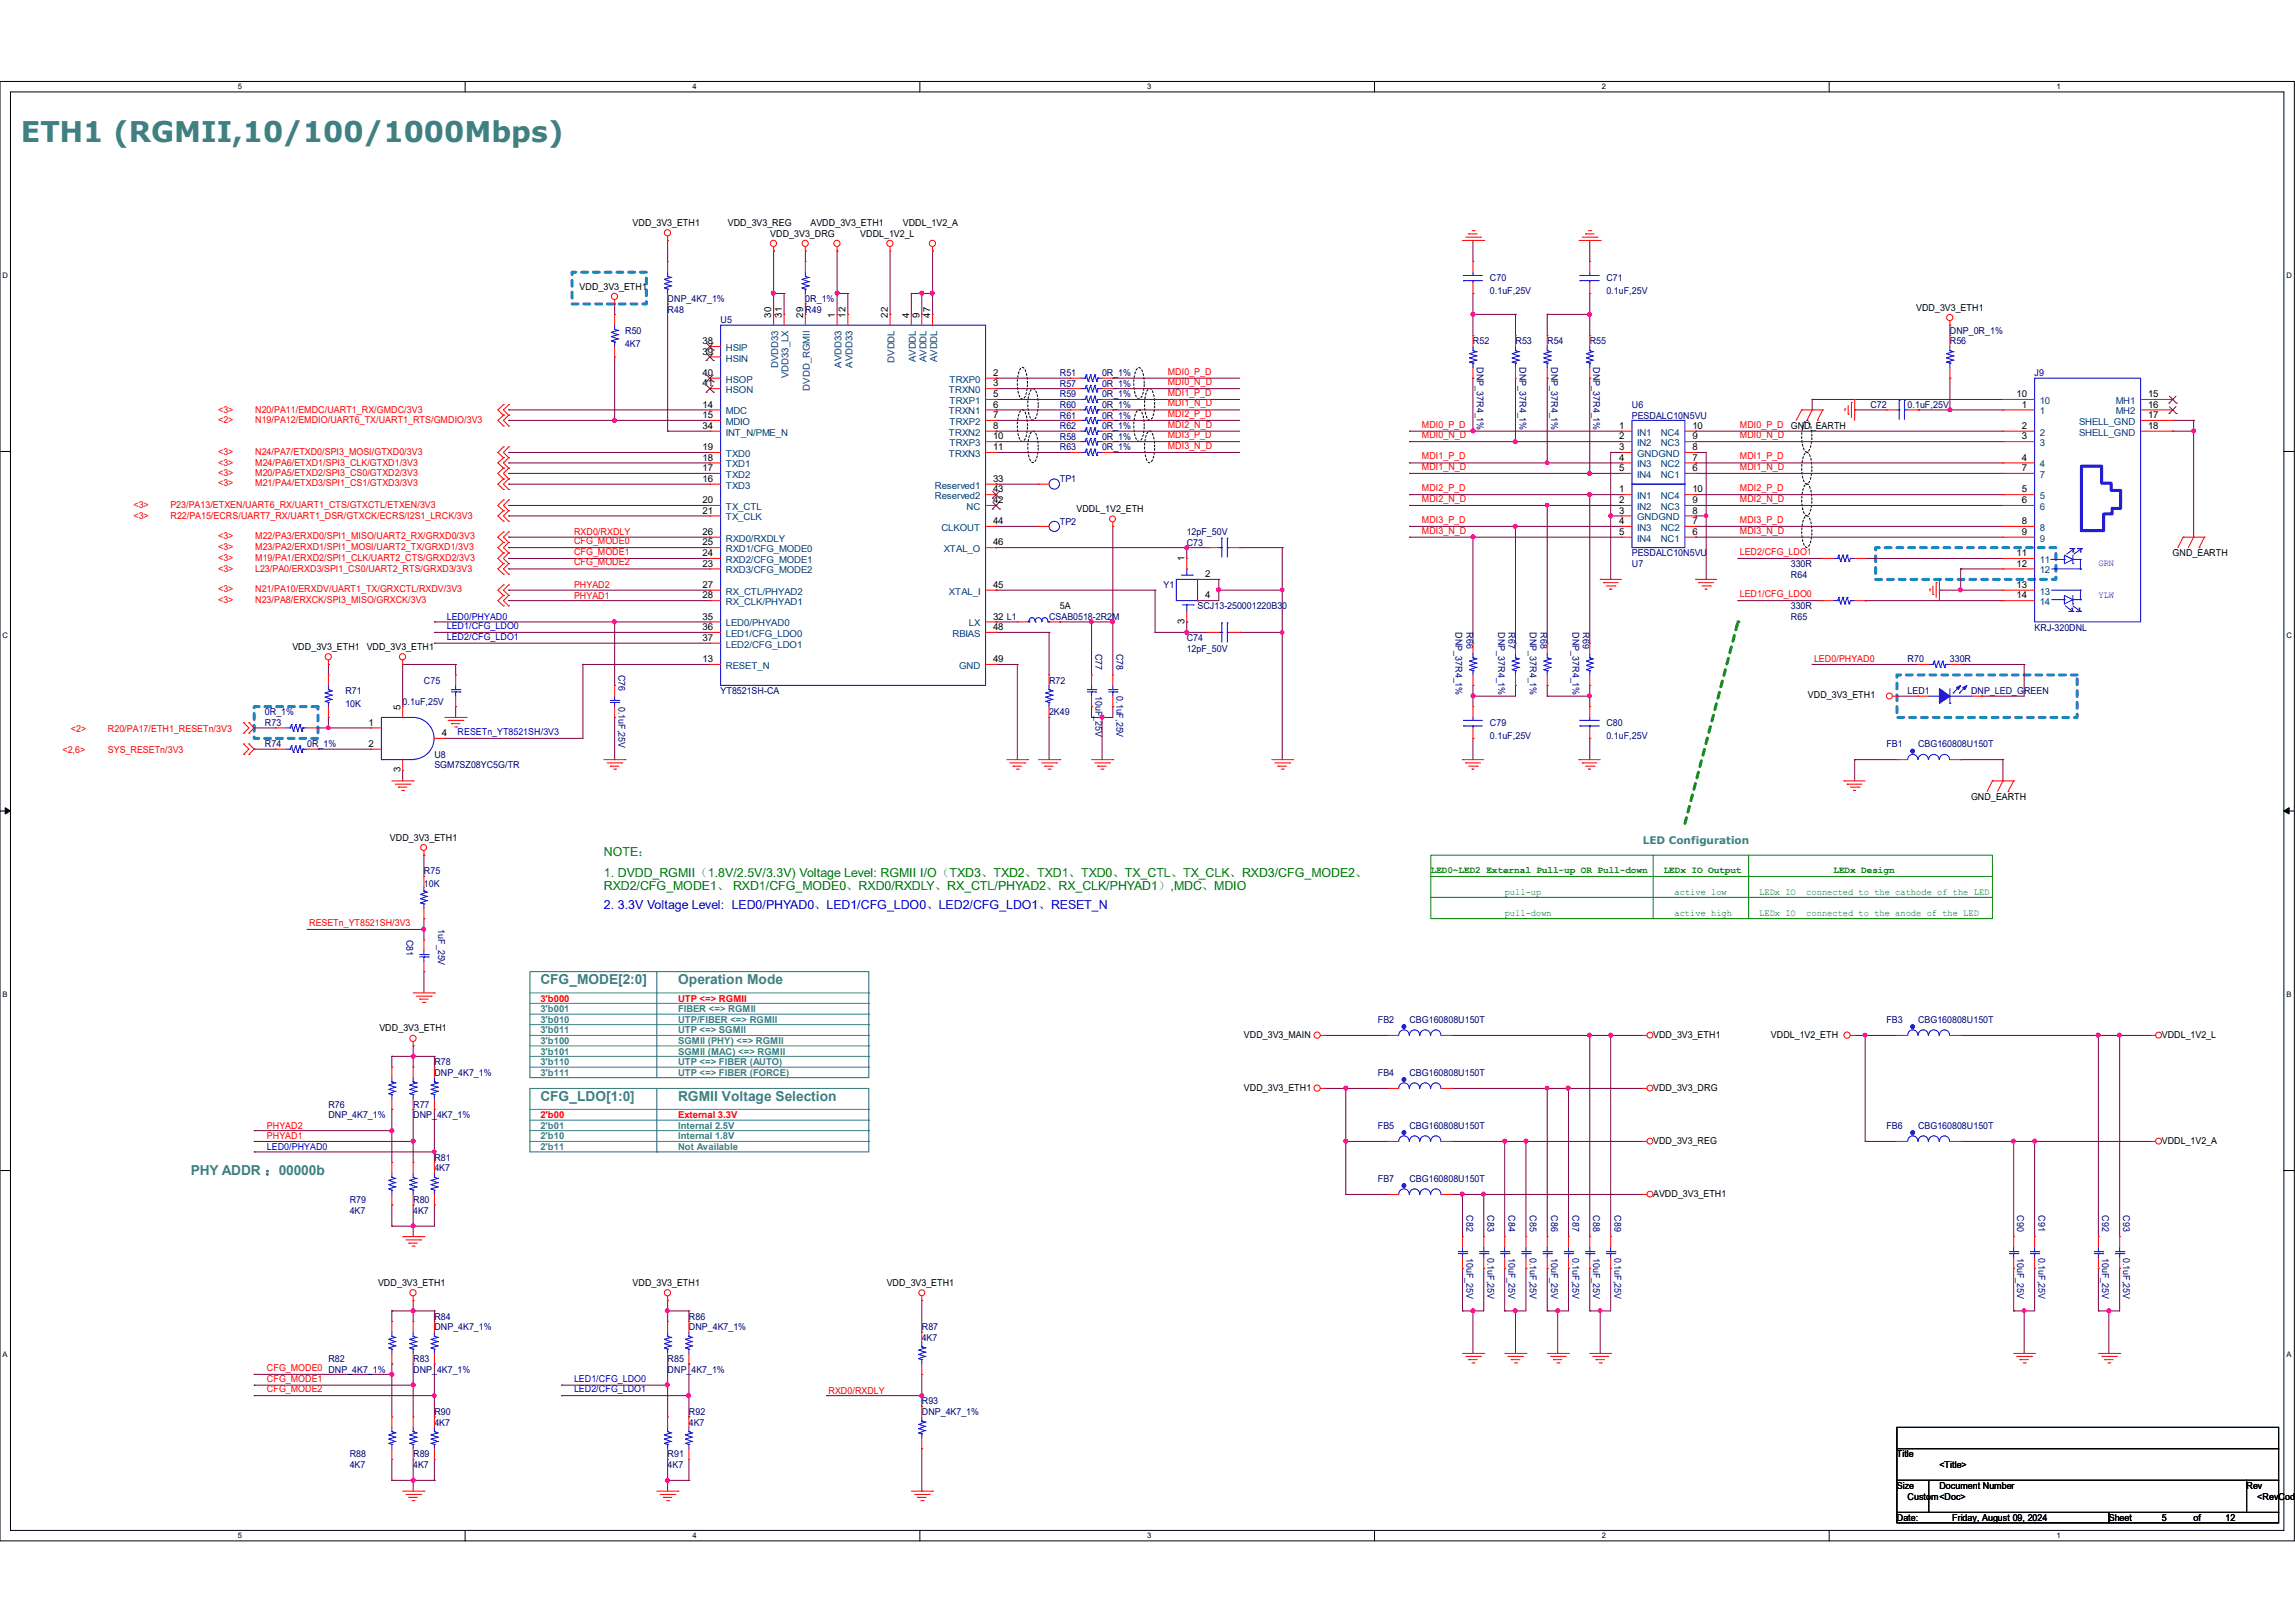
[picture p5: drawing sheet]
<svg xmlns="http://www.w3.org/2000/svg" width="297mm" height="210mm" viewBox="0 0 297 210" stroke-linecap="round" stroke-linejoin="round" font-family="sans-serif">
<defs><g id="words">
<text font-size="3.7" fill="#408080" x="2.7" y="18.4">ETH1 (RGMII,10/100/1000Mbps)</text>
<g font-size="1.8" fill="#408080">
<text x="69.9" y="127.4">CFG_MODE[2:0]</text>
<text x="87.8" y="127.4">Operation Mode</text>
<text x="69.9" y="142.5">CFG_LDO[1:0]</text>
<text x="87.8" y="142.5">RGMII Voltage Selection</text>
<text x="24.7" y="152.1">PHY ADDR ：00000b</text>
</g>
<g font-size="1.6" fill="#008000">
<text x="78.1" y="113.5">1. DVDD_RGMII（1.8V/2.5V/3.3V) Voltage Level: RGMII I/O（TXD3、TXD2、TXD1、TXD0、TX_CTL、TX_CLK、RXD3/CFG_MODE2、</text>
<text x="78.1" y="110.7">NOTE：</text>
<text x="78.1" y="115.1">RXD2/CFG_MODE1、 RXD1/CFG_MODE0、RXD0/RXDLY、RX_CTL/PHYAD2、RX_CLK/PHYAD1）,MDC、MDIO</text>
</g>
<text font-size="1.6" fill="#00f" x="78.1" y="117.6">2. 3.3V Voltage Level: LED0/PHYAD0、LED1/CFG_LDO0、LED2/CFG_LDO1、RESET_N</text>
<text font-size="1.4" fill="#408080" x="212.6" y="109.3">LED Configuration</text>
<g font-size="1.2">
<text x="81.9" y="29.2">VDD_3V3_ETH1</text>
<text x="94.2" y="29.2">VDD_3V3_REG</text>
<text x="104.9" y="29.2">AVDD_3V3_ETH1</text>
<text x="116.8" y="29.2">VDDL_1V2_A</text>
<text x="99.7" y="30.6">VDD_3V3_DRG</text>
<text x="111.3" y="30.6">VDDL_1V2_L</text>
<text x="75" y="37.5">VDD_3V3_ETH1</text>
<text x="99.8" y="41.1" transform="rotate(-90 99.8 41.1)">30</text>
<text x="101.2" y="41.1" transform="rotate(-90 101.2 41.1)">31</text>
<text x="103.9" y="41.1" transform="rotate(-90 103.9 41.1)">29</text>
<text x="108" y="41.1" transform="rotate(-90 108 41.1)">1</text>
<text x="109.4" y="41.1" transform="rotate(-90 109.4 41.1)">12</text>
<text x="114.9" y="41.1" transform="rotate(-90 114.9 41.1)">22</text>
<text x="117.6" y="41.1" transform="rotate(-90 117.6 41.1)">4</text>
<text x="119" y="41.1" transform="rotate(-90 119 41.1)">9</text>
<text x="120.4" y="41.1" transform="rotate(-90 120.4 41.1)">47</text>
<text x="248" y="40.2">VDD_3V3_ETH1</text>
<text x="90.9" y="44.5">38</text>
<text x="90.9" y="45.9">39</text>
<text x="90.9" y="52.7">14</text>
<text x="90.9" y="48.6">40</text>
<text x="90.9" y="50">41</text>
<text x="128.5" y="48.6">2</text>
<text x="128.5" y="50">3</text>
<text x="128.5" y="51.4">5</text>
<text x="128.5" y="52.7">6</text>
<text x="261" y="51.4">10</text>
<text x="261.7" y="52.7">1</text>
<text x="278" y="51.4">15</text>
<text x="278" y="52.7">16</text>
<text x="90.9" y="54.1">15</text>
<text x="90.9" y="59.6">18</text>
<text x="90.9" y="58.2">19</text>
<text x="90.9" y="55.5">34</text>
<text x="128.5" y="54.1">7</text>
<text x="128.5" y="55.5">8</text>
<text x="128.5" y="56.9">10</text>
<text x="128.5" y="58.2">11</text>
<text x="209.5" y="55.5">1</text>
<text x="209.5" y="56.9">2</text>
<text x="209.5" y="58.2">3</text>
<text x="209.5" y="59.6">4</text>
<text x="219" y="59.6">7</text>
<text x="219" y="58.2">8</text>
<text x="219" y="56.9">9</text>
<text x="219" y="55.5">10</text>
<text x="231.8" y="55.5">GND_EARTH</text>
<text x="261.7" y="55.5">2</text>
<text x="261.7" y="56.9">3</text>
<text x="261.7" y="59.6">4</text>
<text x="278" y="54.1">17</text>
<text x="278" y="55.5">18</text>
<text x="90.9" y="62.4">16</text>
<text x="90.9" y="61">17</text>
<text x="90.9" y="65.1">20</text>
<text x="128.5" y="62.4">33</text>
<text x="128.5" y="65.1">42</text>
<text x="128.5" y="63.7">43</text>
<text x="209.5" y="63.7">1</text>
<text x="209.5" y="65.1">2</text>
<text x="209.5" y="61">5</text>
<text x="219" y="65.1">9</text>
<text x="219" y="63.7">10</text>
<text x="219" y="61">6</text>
<text x="261.7" y="63.7">5</text>
<text x="261.7" y="65.1">6</text>
<text x="261.7" y="61">7</text>
<text x="90.9" y="66.5">21</text>
<text x="90.9" y="72">24</text>
<text x="90.9" y="70.6">25</text>
<text x="90.9" y="69.2">26</text>
<text x="128.5" y="67.8">44</text>
<text x="128.5" y="70.6">46</text>
<text x="139.3" y="66.3">VDDL_1V2_ETH</text>
<text x="209.5" y="66.5">3</text>
<text x="209.5" y="67.8">4</text>
<text x="209.5" y="69.2">5</text>
<text x="219" y="69.2">6</text>
<text x="219" y="67.8">7</text>
<text x="219" y="66.5">8</text>
<text x="261" y="72">11</text>
<text x="261.7" y="67.8">8</text>
<text x="261.7" y="69.2">9</text>
<text x="90.9" y="73.3">23</text>
<text x="90.9" y="76.1">27</text>
<text x="90.9" y="77.4">28</text>
<text x="128.5" y="76.1">45</text>
<text x="153.3" y="72.6" transform="rotate(-90 153.3 72.6)">1</text>
<text x="156" y="74.7">2</text>
<text x="156" y="77.4">4</text>
<text x="261" y="73.3">12</text>
<text x="261" y="76.1">13</text>
<text x="261" y="77.4">14</text>
<text x="281.2" y="72">GND_EARTH</text>
<text x="90.9" y="80.2">35</text>
<text x="90.9" y="81.5">36</text>
<text x="90.9" y="82.9">37</text>
<text x="128.5" y="80.2">32 L1</text>
<text x="128.5" y="81.5">48</text>
<text x="137.2" y="78.9">5A</text>
<text x="153.3" y="80.8" transform="rotate(-90 153.3 80.8)">3</text>
<text x="37.8" y="84.1">VDD_3V3_ETH1</text>
<text x="47.5" y="84.1">VDD_3V3_ETH1</text>
<text x="90.9" y="85.7">13</text>
<text x="128.5" y="85.7">49</text>
<text x="47.7" y="93.9">1</text>
<text x="51.8" y="91.9" transform="rotate(-90 51.8 91.9)">5</text>
<text x="57.2" y="95.2">4</text>
<text x="234" y="90.4">VDD_3V3_ETH1</text>
<text x="47.7" y="96.6">2</text>
<text x="51.8" y="99.9" transform="rotate(-90 51.8 99.9)">3</text>
<text x="255.1" y="103.5">GND_EARTH</text>
<text x="50.5" y="108.8">VDD_3V3_ETH1</text>
<text x="49.1" y="133.5">VDD_3V3_ETH1</text>
<text x="161" y="134.3">VDD_3V3_MAIN</text>
<text x="213.9" y="134.3">VDD_3V3_ETH1</text>
<text x="229.2" y="134.3">VDDL_1V2_ETH</text>
<text x="279.8" y="134.3">VDDL_1V2_L</text>
<text x="161" y="141.1">VDD_3V3_ETH1</text>
<text x="213.9" y="141.1">VDD_3V3_DRG</text>
<text x="213.9" y="148">VDD_3V3_REG</text>
<text x="279.8" y="148">VDDL_1V2_A</text>
<text x="213.9" y="154.9">AVDD_3V3_ETH1</text>
<text x="48.9" y="166.4">VDD_3V3_ETH1</text>
<text x="81.9" y="166.4">VDD_3V3_ETH1</text>
<text x="114.8" y="166.4">VDD_3V3_ETH1</text>
<text x="245.5" y="188.6">Title</text>
<text x="251" y="190">&lt;Title&gt;</text>
<text x="245.5" y="192.7">Size</text>
<text x="245.5" y="196.8">Date:</text>
<text x="246.9" y="194.1">Custom&lt;Doc&gt;</text>
<text x="251" y="192.7">Document Number</text>
<text x="252.6" y="196.8">Friday, August 09, 2024</text>
<text x="272.9" y="196.8">Sheet</text>
<text x="279.8" y="196.8">5</text>
<text x="283.9" y="196.8">of</text>
<text x="288" y="196.8">12</text>
<text x="290.7" y="192.7">Rev</text>
<text x="292.1" y="194.1">&lt;RevCode&gt;</text>
</g>
<g font-size="1.2" fill="#000080">
<text x="86.4" y="40.5">R48</text>
<text x="86.4" y="39.1">DNP_4K7_1%</text>
<text x="93.3" y="41.8">U5</text>
<text x="104.2" y="40.5">R49</text>
<text x="104.2" y="39.1">0R_1%</text>
<text x="192.8" y="36.4">C70</text>
<text x="192.8" y="38">0.1uF,25V</text>
<text x="207.9" y="36.4">C71</text>
<text x="207.9" y="38">0.1uF,25V</text>
<text x="80.9" y="43.2">R50</text>
<text x="80.9" y="44.9">4K7</text>
<text x="190.6" y="44.6">R52</text>
<text x="191.1" y="47.5" transform="rotate(90 191.1 47.5)">DNP_37R4_1%</text>
<text x="196.1" y="44.6">R53</text>
<text x="196.6" y="47.5" transform="rotate(90 196.6 47.5)">DNP_37R4_1%</text>
<text x="200.2" y="44.6">R54</text>
<text x="200.7" y="47.5" transform="rotate(90 200.7 47.5)">DNP_37R4_1%</text>
<text x="205.7" y="44.6">R55</text>
<text x="206.2" y="47.5" transform="rotate(90 206.2 47.5)">DNP_37R4_1%</text>
<text x="252.3" y="44.6">R56</text>
<text x="252.3" y="43.2">DNP_0R_1%</text>
<text x="137.2" y="51.4">R59</text>
<text x="137.2" y="50.1">R57</text>
<text x="137.2" y="48.7">R51</text>
<text x="137.2" y="52.8">R60</text>
<text x="142.6" y="51.4">0R_1%</text>
<text x="142.6" y="50.1">0R_1%</text>
<text x="142.6" y="48.7">0R_1%</text>
<text x="142.6" y="52.8">0R_1%</text>
<text x="211.2" y="52.8">U6</text>
<text x="242.1" y="52.8">C72</text>
<text x="246.9" y="52.8">0.1uF,25V</text>
<text x="263.3" y="48.7">J9</text>
<text x="137.2" y="58.3">R63</text>
<text x="137.2" y="54.2">R61</text>
<text x="137.2" y="56.9">R58</text>
<text x="137.2" y="55.5">R62</text>
<text x="142.6" y="58.3">0R_1%</text>
<text x="142.6" y="54.2">0R_1%</text>
<text x="142.6" y="56.9">0R_1%</text>
<text x="142.6" y="55.5">0R_1%</text>
<text x="211.2" y="54.2">PESDALC10N5VU</text>
<text x="137.2" y="62.4">TP1</text>
<text x="137.2" y="67.9">TP2</text>
<text x="153.6" y="70.7">C73</text>
<text x="153.6" y="69.3">12pF_50V</text>
<text x="150.6" y="76.1">Y1</text>
<text x="211.2" y="73.4">U7</text>
<text x="211.2" y="72">PESDALC10N5VU</text>
<text x="231.8" y="74.8">R64</text>
<text x="231.8" y="73.4">330R</text>
<text x="135.8" y="80.3">CSAB0518-2R2M</text>
<text x="153.6" y="83">C74</text>
<text x="155" y="78.9">SCJ13-250001220B30</text>
<text x="188.4" y="81.8" transform="rotate(90 188.4 81.8)">DNP_37R4_1%</text>
<text x="189.8" y="81.8" transform="rotate(90 189.8 81.8)">R66</text>
<text x="193.9" y="81.8" transform="rotate(90 193.9 81.8)">DNP_37R4_1%</text>
<text x="195.2" y="81.8" transform="rotate(90 195.2 81.8)">R67</text>
<text x="198" y="81.8" transform="rotate(90 198 81.8)">DNP_37R4_1%</text>
<text x="199.3" y="81.8" transform="rotate(90 199.3 81.8)">R68</text>
<text x="203.5" y="81.8" transform="rotate(90 203.5 81.8)">DNP_37R4_1%</text>
<text x="204.8" y="81.8" transform="rotate(90 204.8 81.8)">R69</text>
<text x="231.8" y="80.3">R65</text>
<text x="231.8" y="78.9">330R</text>
<text x="263.3" y="81.6">KRJ-320DNL</text>
<text x="44.7" y="89.8">R71</text>
<text x="54.9" y="88.5">C75</text>
<text x="80.1" y="87.3" transform="rotate(90 80.1 87.3)">C76</text>
<text x="93.3" y="89.8">YT8521SH-CA</text>
<text x="135.8" y="88.5">R72</text>
<text x="141.8" y="84.6" transform="rotate(90 141.8 84.6)">C77</text>
<text x="144.5" y="84.6" transform="rotate(90 144.5 84.6)">C78</text>
<text x="153.6" y="84.4">12pF_50V</text>
<text x="246.9" y="85.7">R70</text>
<text x="246.9" y="89.8">LED1</text>
<text x="252.3" y="85.7">330R</text>
<text x="255.1" y="89.8">DNP_LED_GREEN</text>
<text x="34.3" y="94">R73</text>
<text x="34.3" y="92.6">0R_1%</text>
<text x="44.7" y="91.5">10K</text>
<text x="52.1" y="91.2">0.1uF,25V</text>
<text x="80.1" y="91.4" transform="rotate(90 80.1 91.4)">0.1uF,25V</text>
<text x="135.8" y="92.6">2K49</text>
<text x="141.8" y="90.1" transform="rotate(90 141.8 90.1)">10uF_25V</text>
<text x="144.5" y="90.1" transform="rotate(90 144.5 90.1)">0.1uF,25V</text>
<text x="192.8" y="94">C79</text>
<text x="192.8" y="95.6">0.1uF,25V</text>
<text x="207.9" y="94">C80</text>
<text x="207.9" y="95.6">0.1uF,25V</text>
<text x="34.3" y="96.7">R74</text>
<text x="39.8" y="96.7">0R_1%</text>
<text x="56.2" y="98.1">U8</text>
<text x="56.2" y="99.4">SGM7SZ08YC5G/TR</text>
<text x="244.1" y="96.7">FB1</text>
<text x="248.2" y="96.7">CBG160808U150T</text>
<text x="54.9" y="113.2">R75</text>
<text x="54.9" y="114.8">10K</text>
<text x="52.6" y="121.6" transform="rotate(90 52.6 121.6)">C81</text>
<text x="56.7" y="120.3" transform="rotate(90 56.7 120.3)">1uF_25V</text>
<text x="56.2" y="137.8">R78</text>
<text x="178.3" y="132.4">FB2</text>
<text x="182.4" y="132.4">CBG160808U150T</text>
<text x="244.1" y="132.4">FB3</text>
<text x="248.2" y="132.4">CBG160808U150T</text>
<text x="42.5" y="143.3">R76</text>
<text x="53.5" y="143.3">R77</text>
<text x="56.2" y="139.2">DNP_4K7_1%</text>
<text x="178.3" y="139.2">FB4</text>
<text x="182.4" y="139.2">CBG160808U150T</text>
<text x="42.5" y="144.7">DNP_4K7_1%</text>
<text x="53.5" y="144.7">DNP_4K7_1%</text>
<text x="178.3" y="146.1">FB5</text>
<text x="182.4" y="146.1">CBG160808U150T</text>
<text x="244.1" y="146.1">FB6</text>
<text x="248.2" y="146.1">CBG160808U150T</text>
<text x="45.3" y="155.7">R79</text>
<text x="53.5" y="155.7">R80</text>
<text x="56.2" y="150.2">R81</text>
<text x="56.2" y="151.6">4K7</text>
<text x="178.3" y="152.9">FB7</text>
<text x="182.4" y="152.9">CBG160808U150T</text>
<text x="45.3" y="157.1">4K7</text>
<text x="53.5" y="157.1">4K7</text>
<text x="189.8" y="157.3" transform="rotate(90 189.8 157.3)">C82</text>
<text x="192.5" y="157.3" transform="rotate(90 192.5 157.3)">C83</text>
<text x="195.2" y="157.3" transform="rotate(90 195.2 157.3)">C84</text>
<text x="198" y="157.3" transform="rotate(90 198 157.3)">C85</text>
<text x="200.7" y="157.3" transform="rotate(90 200.7 157.3)">C86</text>
<text x="203.5" y="157.3" transform="rotate(90 203.5 157.3)">C87</text>
<text x="206.2" y="157.3" transform="rotate(90 206.2 157.3)">C88</text>
<text x="209" y="157.3" transform="rotate(90 209 157.3)">C89</text>
<text x="261.1" y="157.3" transform="rotate(90 261.1 157.3)">C90</text>
<text x="263.8" y="157.3" transform="rotate(90 263.8 157.3)">C91</text>
<text x="272.1" y="157.3" transform="rotate(90 272.1 157.3)">C92</text>
<text x="274.8" y="157.3" transform="rotate(90 274.8 157.3)">C93</text>
<text x="189.8" y="162.8" transform="rotate(90 189.8 162.8)">10uF_25V</text>
<text x="192.5" y="162.8" transform="rotate(90 192.5 162.8)">0.1uF,25V</text>
<text x="195.2" y="162.8" transform="rotate(90 195.2 162.8)">10uF_25V</text>
<text x="198" y="162.8" transform="rotate(90 198 162.8)">0.1uF,25V</text>
<text x="200.7" y="162.8" transform="rotate(90 200.7 162.8)">10uF_25V</text>
<text x="203.5" y="162.8" transform="rotate(90 203.5 162.8)">0.1uF,25V</text>
<text x="206.2" y="162.8" transform="rotate(90 206.2 162.8)">10uF_25V</text>
<text x="209" y="162.8" transform="rotate(90 209 162.8)">0.1uF,25V</text>
<text x="261.1" y="162.8" transform="rotate(90 261.1 162.8)">10uF_25V</text>
<text x="263.8" y="162.8" transform="rotate(90 263.8 162.8)">0.1uF,25V</text>
<text x="272.1" y="162.8" transform="rotate(90 272.1 162.8)">10uF_25V</text>
<text x="274.8" y="162.8" transform="rotate(90 274.8 162.8)">0.1uF,25V</text>
<text x="56.2" y="170.8">R84</text>
<text x="56.2" y="172.1">DNP_4K7_1%</text>
<text x="89.2" y="170.8">R86</text>
<text x="89.2" y="172.1">DNP_4K7_1%</text>
<text x="119.3" y="172.1">R87</text>
<text x="119.3" y="173.5">4K7</text>
<text x="42.5" y="176.3">R82</text>
<text x="53.5" y="176.3">R83</text>
<text x="53.5" y="177.6">DNP_4K7_1%</text>
<text x="86.4" y="176.3">R85</text>
<text x="86.4" y="177.6">DNP_4K7_1%</text>
<text x="56.2" y="183.1">R90</text>
<text x="56.2" y="184.5">4K7</text>
<text x="89.2" y="183.1">R92</text>
<text x="89.2" y="184.5">4K7</text>
<text x="119.3" y="181.7">R93</text>
<text x="119.3" y="183.1">DNP_4K7_1%</text>
<text x="45.3" y="188.6">R88</text>
<text x="45.3" y="190">4K7</text>
<text x="53.5" y="188.6">R89</text>
<text x="53.5" y="190">4K7</text>
<text x="86.4" y="188.6">R91</text>
<text x="86.4" y="190">4K7</text>
</g>
<g font-size="1.2" fill="#004080">
<text x="93.9" y="45.4">HSIP</text>
<text x="93.9" y="46.8">HSIN</text>
<text x="100.7" y="47.6" transform="rotate(-90 100.7 47.6)">DVDD33</text>
<text x="108.9" y="47.6" transform="rotate(-90 108.9 47.6)">AVDD33</text>
<text x="110.3" y="47.6" transform="rotate(-90 110.3 47.6)">AVDD33</text>
<text x="115.8" y="46.9" transform="rotate(-90 115.8 46.9)">DVDDL</text>
<text x="118.5" y="46.9" transform="rotate(-90 118.5 46.9)">AVDDL</text>
<text x="119.9" y="46.9" transform="rotate(-90 119.9 46.9)">AVDDL</text>
<text x="121.3" y="46.9" transform="rotate(-90 121.3 46.9)">AVDDL</text>
<text x="93.9" y="53.6">MDC</text>
<text x="93.9" y="49.5">HSOP</text>
<text x="93.9" y="50.9">HSON</text>
<text x="102.1" y="48.9" transform="rotate(-90 102.1 48.9)">VDD33_LX</text>
<text x="104.8" y="50.5" transform="rotate(-90 104.8 50.5)">DVDD_RGMII</text>
<text x="122.8" y="50.9">TRXN0</text>
<text x="122.8" y="53.6">TRXN1</text>
<text x="122.9" y="49.5">TRXP0</text>
<text x="122.9" y="52.3">TRXP1</text>
<text x="264" y="53.6">1</text>
<text x="264" y="52.3">10</text>
<text x="273.8" y="52.3">MH1</text>
<text x="273.8" y="53.6">MH2</text>
<text x="93.9" y="55">MDIO</text>
<text x="93.9" y="59.1">TXD0</text>
<text x="93.9" y="56.4">INT_N/PME_N</text>
<text x="122.8" y="56.4">TRXN2</text>
<text x="122.8" y="59.1">TRXN3</text>
<text x="122.9" y="55">TRXP2</text>
<text x="122.9" y="57.7">TRXP3</text>
<text x="211.9" y="56.4">IN1</text>
<text x="211.9" y="57.7">IN2</text>
<text x="211.9" y="59.1">GNDGND</text>
<text x="214.9" y="57.7">NC3</text>
<text x="214.9" y="56.4">NC4</text>
<text x="264" y="56.4">2</text>
<text x="264" y="57.7">3</text>
<text x="269.1" y="55">SHELL_GND</text>
<text x="269.1" y="56.4">SHELL_GND</text>
<text x="93.9" y="63.2">TXD3</text>
<text x="93.9" y="61.8">TXD2</text>
<text x="93.9" y="60.5">TXD1</text>
<text x="93.9" y="66">TX_CTL</text>
<text x="121" y="63.2">Reserved1</text>
<text x="121" y="64.6">Reserved2</text>
<text x="125.1" y="66">NC</text>
<text x="211.9" y="64.6">IN1</text>
<text x="211.9" y="66">IN2</text>
<text x="211.9" y="60.5">IN3</text>
<text x="211.9" y="61.8">IN4</text>
<text x="214.9" y="66">NC3</text>
<text x="214.9" y="64.6">NC4</text>
<text x="214.9" y="61.8">NC1</text>
<text x="214.9" y="60.5">NC2</text>
<text x="264" y="60.5">4</text>
<text x="264" y="64.6">5</text>
<text x="264" y="66">6</text>
<text x="264" y="61.8">7</text>
<text x="93.9" y="67.4">TX_CLK</text>
<text x="93.9" y="71.5">RXD1/CFG_MODE0</text>
<text x="93.9" y="70.1">RXD0/RXDLY</text>
<text x="121.8" y="68.7">CLKOUT</text>
<text x="122.1" y="71.5">XTAL_O</text>
<text x="211.9" y="67.4">GNDGND</text>
<text x="211.9" y="68.7">IN3</text>
<text x="211.9" y="70.1">IN4</text>
<text x="214.9" y="70.1">NC1</text>
<text x="214.9" y="68.7">NC2</text>
<text x="264" y="68.7">8</text>
<text x="264" y="70.1">9</text>
<text x="93.9" y="74.2">RXD3/CFG_MODE2</text>
<text x="93.9" y="72.9">RXD2/CFG_MODE1</text>
<text x="93.9" y="77">RX_CTL/PHYAD2</text>
<text x="122.8" y="77">XTAL_I</text>
<text x="264" y="72.9">11</text>
<text x="264" y="74.2">12</text>
<text x="264" y="77">13</text>
<text x="93.9" y="78.3">RX_CLK/PHYAD1</text>
<text x="93.9" y="81.1">LED0/PHYAD0</text>
<text x="93.9" y="82.4">LED1/CFG_LDO0</text>
<text x="93.9" y="83.8">LED2/CFG_LDO1</text>
<text x="123.3" y="82.4">RBIAS</text>
<text x="125.4" y="81.1">LX</text>
<text x="264" y="78.3">14</text>
<text x="93.9" y="86.6">RESET_N</text>
<text x="124.1" y="86.6">GND</text>
</g>
<g font-size="1.2" fill="#f00">
<text x="28.2" y="53.4">&lt;3&gt;</text>
<text x="33" y="53.4">N20/PA11/EMDC/UART1_RX/GMDC/3V3</text>
<text x="151.1" y="48.5">MDI0_P_D</text>
<text x="151.1" y="49.8">MDI0_N_D</text>
<text x="151.1" y="51.2">MDI1_P_D</text>
<text x="151.1" y="52.6">MDI1_N_D</text>
<text x="151.1" y="53.9">MDI2_P_D</text>
<text x="28.2" y="54.7">&lt;2&gt;</text>
<text x="28.2" y="58.8">&lt;3&gt;</text>
<text x="33" y="54.7">N19/PA12/EMDIO/UART6_TX/UART1_RTS/GMDIO/3V3</text>
<text x="33" y="58.8">N24/PA7/ETXD0/SPI3_MOSI/GTXD0/3V3</text>
<text x="151.1" y="55.3">MDI2_N_D</text>
<text x="151.1" y="56.7">MDI3_P_D</text>
<text x="151.1" y="58.1">MDI3_N_D</text>
<text x="184" y="55.3">MDI0_P_D</text>
<text x="184" y="59.4">MDI1_P_D</text>
<text x="184" y="56.7">MDI0_N_D</text>
<text x="225.2" y="59.4">MDI1_P_D</text>
<text x="225.2" y="55.3">MDI0_P_D</text>
<text x="225.2" y="56.7">MDI0_N_D</text>
<text x="17.3" y="65.7">&lt;3&gt;</text>
<text x="22.1" y="65.7">P23/PA13/ETXEN/UART6_RX/UART1_CTS/GTXCTL/ETXEN/3V3</text>
<text x="28.2" y="62.9">&lt;3&gt;</text>
<text x="28.2" y="61.6">&lt;3&gt;</text>
<text x="28.2" y="60.2">&lt;3&gt;</text>
<text x="33" y="62.9">M21/PA4/ETXD3/SPI1_CS1/GTXD3/3V3</text>
<text x="33" y="61.6">M20/PA5/ETXD2/SPI3_CS0/GTXD2/3V3</text>
<text x="33" y="60.2">M24/PA6/ETXD1/SPI3_CLK/GTXD1/3V3</text>
<text x="184" y="63.5">MDI2_P_D</text>
<text x="184" y="60.8">MDI1_N_D</text>
<text x="184" y="64.9">MDI2_N_D</text>
<text x="225.2" y="60.8">MDI1_N_D</text>
<text x="225.2" y="63.5">MDI2_P_D</text>
<text x="225.2" y="64.9">MDI2_N_D</text>
<text x="17.3" y="67.1">&lt;3&gt;</text>
<text x="22.1" y="67.1">R22/PA15/ECRS/UART7_RX/UART1_DSR/GTXCK/ECRS/I2S1_LRCK/3V3</text>
<text x="28.2" y="71.2">&lt;3&gt;</text>
<text x="28.2" y="69.8">&lt;3&gt;</text>
<text x="33" y="71.2">M23/PA2/ERXD1/SPI1_MOSI/UART2_TX/GRXD1/3V3</text>
<text x="33" y="69.8">M22/PA3/ERXD0/SPI1_MISO/UART2_RX/GRXD0/3V3</text>
<text x="74.3" y="69.3">RXD0/RXDLY</text>
<text x="74.3" y="71.8">CFG_MODE1</text>
<text x="74.3" y="70.4">CFG_MODE0</text>
<text x="184" y="69">MDI3_N_D</text>
<text x="184" y="67.6">MDI3_P_D</text>
<text x="225.2" y="71.8">LED2/CFG_LDO1</text>
<text x="225.2" y="67.6">MDI3_P_D</text>
<text x="225.2" y="69">MDI3_N_D</text>
<text x="28.2" y="76.7">&lt;3&gt;</text>
<text x="28.2" y="74">&lt;3&gt;</text>
<text x="28.2" y="72.6">&lt;3&gt;</text>
<text x="33" y="76.7">N21/PA10/ERXDV/UART1_TX/GRXCTL/RXDV/3V3</text>
<text x="33" y="74">L23/PA0/ERXD3/SPI1_CS0/UART2_RTS/GRXD3/3V3</text>
<text x="33" y="72.6">M19/PA1/ERXD2/SPI1_CLK/UART2_CTS/GRXD2/3V3</text>
<text x="74.3" y="73.2">CFG_MODE2</text>
<text x="74.3" y="77.5">PHYAD1</text>
<text x="74.3" y="76.1">PHYAD2</text>
<text x="225.2" y="77.3">LED1/CFG_LDO0</text>
<text x="28.2" y="78.1">&lt;3&gt;</text>
<text x="33" y="78.1">N23/PA8/ERXCK/SPI3_MISO/GRXCK/3V3</text>
<text x="234.8" y="85.7">LED0/PHYAD0</text>
<text x="9.2" y="94.7">&lt;2&gt;</text>
<text x="14" y="94.7">R20/PA17/ETH1_RESETn/3V3</text>
<text x="8.1" y="97.4">&lt;2,6&gt;</text>
<text x="14" y="97.4">SYS_RESETn/3V3</text>
<text x="40" y="119.8">RESETn_YT8521SH/3V3</text>
<text x="69.9" y="129.6">3'b000</text>
<text x="87.8" y="129.6">UTP &lt;=&gt; RGMII</text>
<text x="34.5" y="147.4">PHYAD1</text>
<text x="34.5" y="146">PHYAD2</text>
<text x="69.9" y="144.7">2'b00</text>
<text x="87.8" y="144.7">External 3.3V</text>
<text x="34.5" y="178.8">CFG_MODE1</text>
<text x="34.5" y="177.4">CFG_MODE0 DNP_4K7_1%</text>
<text x="34.5" y="180.1">CFG_MODE2</text>
<text x="107.2" y="180.3">RXD0/RXDLY</text>
</g>
<g font-size="1.2" fill="#00f">
<text x="271.6" y="77.4">YLW</text>
<text x="271.6" y="73.3">GRN</text>
<text x="57.8" y="81.4">LED1/CFG_LDO0</text>
<text x="57.8" y="82.8">LED2/CFG_LDO1</text>
<text x="57.8" y="80.2">LED0/PHYAD0</text>
<text x="59.2" y="95.1">RESETn_YT8521SH/3V3</text>
<text x="34.5" y="148.8">LED0/PHYAD0</text>
<text x="74.3" y="178.8">LED1/CFG_LDO0</text>
<text x="74.3" y="180.1">LED2/CFG_LDO1</text>
</g>
<g font-size="1.2" fill="#008000">
<text x="185.2" y="113">LED0~LED2 External Pull-up OR Pull-down</text>
<text x="215.3" y="113">LEDx IO Output</text>
<text x="237.3" y="113">LEDx Design</text>
<text x="194.7" y="118.5">pull-down</text>
<text x="194.7" y="115.8">pull-up</text>
<text x="216.7" y="118.5">active high</text>
<text x="216.7" y="115.8">active low</text>
<text x="227.7" y="115.8">LEDx IO</text>
<text x="227.7" y="118.5">LEDx IO</text>
<text x="233.8" y="115.8">connected to the cathode of the LED</text>
<text x="233.8" y="118.5">connected to the anode of the LED</text>
</g>
<g font-size="1.2" fill="#408080">
<text x="69.9" y="131">3'b001</text>
<text x="87.8" y="131">FIBER &lt;=&gt; RGMII</text>
<text x="69.9" y="132.4">3'b010</text>
<text x="69.9" y="133.7">3'b011</text>
<text x="69.9" y="135.1">3'b100</text>
<text x="69.9" y="136.5">3'b101</text>
<text x="69.9" y="137.8">3'b110</text>
<text x="87.8" y="133.7">UTP &lt;=&gt; SGMII</text>
<text x="87.8" y="136.5">SGMII (MAC) &lt;=&gt; RGMII</text>
<text x="87.8" y="137.8">UTP &lt;=&gt; FIBER (AUTO)</text>
<text x="87.8" y="132.4">UTP/FIBER &lt;=&gt; RGMII</text>
<text x="87.8" y="135.1">SGMII (PHY) &lt;=&gt; RGMII</text>
<text x="69.9" y="139.2">3'b111</text>
<text x="87.8" y="139.2">UTP &lt;=&gt; FIBER (FORCE)</text>
<text x="69.9" y="146.1">2'b01</text>
<text x="69.9" y="147.4">2'b10</text>
<text x="69.9" y="148.8">2'b11</text>
<text x="87.8" y="146.1">Internal 2.5V</text>
<text x="87.8" y="147.4">Internal 1.8V</text>
<text x="87.8" y="148.8">Not Available</text>
</g>
<g font-size="1">
<text x="30.8" y="11.6">5</text>
<text x="89.6" y="11.6">4</text>
<text x="148.5" y="11.6">3</text>
<text x="207.3" y="11.6">2</text>
<text x="266.1" y="11.6">1</text>
<text x=".3" y="36">D</text>
<text x="295.9" y="36">D</text>
<text x=".3" y="82.5">C</text>
<text x="295.9" y="82.5">C</text>
<text x=".3" y="129.1">B</text>
<text x="295.9" y="129.1">B</text>
<text x=".3" y="175.6">A</text>
<text x="295.9" y="175.6">A</text>
<text x="30.8" y="199.1">5</text>
<text x="89.6" y="199.1">4</text>
<text x="148.5" y="199.1">3</text>
<text x="207.3" y="199.1">2</text>
<text x="266.1" y="199.1">1</text>
</g>
</g></defs>
<path d="M0 10.5h296.9v188.9h-296.9zM1.4 11.9h294.2v186.1h-294.2z" fill="none" stroke="#000" stroke-width=".13"/>
<g fill="#fff">
<path d="M30.8 10.7h.5v1.1h-.5z"/>
<path d="M30.8 198.2h.5v1.1h-.5z"/>
</g>
<path d="M60.2 10.5v1.4M60.2 198v1.4" fill="none" stroke="#000" stroke-width=".13"/>
<g fill="#fff">
<path d="M89.6 10.7h.6v1.1h-.6z"/>
<path d="M89.6 198.2h.6v1.1h-.6z"/>
</g>
<path d="M119 10.5v1.4M119 198v1.4" fill="none" stroke="#000" stroke-width=".13"/>
<g fill="#fff">
<path d="M148.5 10.7h.5v1.1h-.5z"/>
<path d="M148.5 198.2h.5v1.1h-.5z"/>
</g>
<path d="M177.9 10.5v1.4M177.9 198v1.4" fill="none" stroke="#000" stroke-width=".13"/>
<g fill="#fff">
<path d="M207.3 10.7h.6v1.1h-.6z"/>
<path d="M207.3 198.2h.6v1.1h-.6z"/>
</g>
<path d="M236.7 10.5v1.4M236.7 198v1.4" fill="none" stroke="#000" stroke-width=".13"/>
<g fill="#fff">
<path d="M266.1 10.7h.6v1.1h-.6z"/>
<path d="M266.1 198.2h.6v1.1h-.6z"/>
<path d="M.3 35.1h.8v1.1h-.8z"/>
<path d="M295.9 35.1h.7v1.1h-.7z"/>
<path d="M.3 81.7h.8v1.1h-.8z"/>
<path d="M295.9 81.7h.7v1.1h-.7z"/>
</g>
<path d="M0 58.4h1.4M295.6 58.4h1.3" fill="none" stroke="#000" stroke-width=".13"/>
<g fill="#fff">
<path d="M.3 128.2h.7v1.1h-.7z"/>
<path d="M295.9 128.2h.6v1.1h-.6z"/>
</g>
<path d="M0 104.9h1.4M295.6 104.9h1.3" fill="none" stroke="#000" stroke-width=".13"/>
<path d="M.7 104.5l.7 .4-.7 .4zM295.6 104.9l.6-.4v.8z" fill="#000" stroke="#000" stroke-width=".13"/>
<g fill="#fff">
<path d="M.3 174.7h.7v1.1h-.7z"/>
<path d="M295.9 174.7h.6v1.1h-.6z"/>
</g>
<path d="M0 151.5h1.4M295.6 151.5h1.3" fill="none" stroke="#000" stroke-width=".13"/>
<g fill="none" stroke="#408080" stroke-width=".13">
<path d="M68.6 128.5h43.8M68.6 129.8h43.8M68.6 131.2h43.8M68.6 132.6h43.8M68.6 134h43.8M68.6 135.3h43.8M68.6 136.7h43.8M68.6 138.1h43.8M112.4 128.5h.1M112.4 129.8h.1M112.4 131.2h.1M112.4 132.6h.1"/>
<path d="M112.4 134h.1M112.4 135.3h.1M112.4 136.7h.1M112.4 138.1h.1M68.6 143.6h43.8M68.6 144.9h43.8M68.6 146.3h43.8M68.6 147.7h43.8M112.4 143.6h.1M112.4 144.9h.1M112.4 146.3h.1M112.4 147.7h.1"/>
</g>
<path d="M68.6 125.7h43.8v13.7h-43.8zM85 139.4h.1M85 125.7v13.7M68.6 140.8h43.8v8.3h-43.8zM85 149.1h.1M85 140.8v8.3" fill="none" stroke="#008080" stroke-width=".13"/>
<path d="M132.1 47.6l.2-.1a1.48 1.48 0 0 1 .6 1.4 4.3 4.3 0 0 1-.4 2.6l-.2 .1a1.48 1.48 0 0 1-.6-1.4 4.3 4.3 0 0 1 .4-2.6zM132.1 53.1l.2-.1a1.48 1.48 0 0 1 .6 1.4 4.3 4.3 0 0 1-.4 2.6l-.2 .1a1.48 1.48 0 0 1-.6-1.4 4.3 4.3 0 0 1 .4-2.6zM133.5 50.4l.2-.1a1.45 1.45 0 0 1 .6 1.4 4.1 4.1 0 0 1-.4 2.6l-.2 .1a1.45 1.45 0 0 1-.7-1.4 4.1 4.1 0 0 1 .5-2.6zM133.5 55.9l.2-.1a1.45 1.45 0 0 1 .6 1.4 4.1 4.1 0 0 1-.4 2.6l-.2 .1a1.45 1.45 0 0 1-.7-1.4 4.1 4.1 0 0 1 .5-2.6zM147.2 47.7l.2-.1a1.45 1.45 0 0 1 .6 1.4 4.1 4.1 0 0 1-.4 2.5l-.2 .1a1.45 1.45 0 0 1-.6-1.4 4.1 4.1 0 0 1 .4-2.5zM147.2 53.1l.2-.1a1.45 1.45 0 0 1 .6 1.4 4.1 4.1 0 0 1-.4 2.6l-.2 .1a1.45 1.45 0 0 1-.6-1.4 4.1 4.1 0 0 1 .4-2.6zM148.6 50.4l.2-.1a1.48 1.48 0 0 1 .6 1.4 4.3 4.3 0 0 1-.4 2.6l-.2 .1a1.48 1.48 0 0 1-.6-1.4 4.3 4.3 0 0 1 .4-2.6zM148.6 55.9l.2-.1a1.48 1.48 0 0 1 .6 1.4 4.3 4.3 0 0 1-.4 2.6l-.2 .1a1.48 1.48 0 0 1-.6-1.4 4.3 4.3 0 0 1 .4-2.6zM233.6 54.5l.2-.1a1.48 1.48 0 0 1 .7 1.4 4.3 4.3 0 0 1-.5 2.6l-.2 .1a1.48 1.48 0 0 1-.6-1.4 4.3 4.3 0 0 1 .4-2.6zM233.6 58.6l.2-.1a1.48 1.48 0 0 1 .7 1.4 4.3 4.3 0 0 1-.5 2.6l-.2 .1a1.48 1.48 0 0 1-.6-1.4 4.3 4.3 0 0 1 .4-2.6zM233.6 62.7l.2-.1a1.48 1.48 0 0 1 .7 1.4 4.3 4.3 0 0 1-.5 2.6l-.2 .1a1.48 1.48 0 0 1-.6-1.4 4.3 4.3 0 0 1 .4-2.6zM233.6 66.8l.2-.1a1.48 1.48 0 0 1 .7 1.4 4.3 4.3 0 0 1-.5 2.6l-.2 .1a1.48 1.48 0 0 1-.6-1.4 4.3 4.3 0 0 1 .4-2.6z" fill="none" stroke="#000" stroke-width=".13" stroke-dasharray=".3"/>
<path d="M74 35.2h9.7v4.1h-9.7zM242.7 70.9h23.4v4.1h-23.4zM32.9 91.4h8.2v4.1h-8.2zM245.5 87.3h23.3v5.5h-23.3z" fill="none" stroke="#0080ff" stroke-width=".38" stroke-dasharray=".8 .8"/>
<path d="M185.2 110.7h72.7v8.2h-72.7zM185.2 113.4h72.7M185.2 116.1h72.7M214 110.7v8.2M226.3 110.7v8.2" fill="none" stroke="#008000" stroke-width=".13"/>
<path d="M218.1 106.6l6.8-26.1" fill="none" stroke="#008000" stroke-width=".38" stroke-dasharray=".8 .8"/>
<circle cx="224.9" cy="80.5" r=".19" fill="#008000" stroke-dasharray=".8 .8"/>
<g fill="none" stroke="#800040" stroke-width=".13">
<path d="M79.5 39.3h.1M79.5 39.3v1.4M86.4 39.3h.1M86.4 31.1h.1M86.4 31.1v2.7M86.4 39.3v16.5M100.1 32.5h.1M100.1 38h.1M100.1 32.5v8.2M100.1 38h1.4M101.5 38h.1M101.5 38v2.7"/>
<path d="M104.2 32.5h.1M104.2 39.3h.1M104.2 32.5v1.3M104.2 39.3v1.4M108.3 32.5h.1M108.3 38h.1M108.3 32.5v8.2M108.3 38h1.4M109.7 38h.1M109.7 38v2.7M115.2 32.5v8.2M117.9 38h.1"/>
<path d="M117.9 38h2.8M117.9 38v2.7M119.3 38h.1M119.3 38v2.7M120.7 32.5h.1M120.7 38h.1M120.7 32.5v8.2M190.6 38h.1M190.6 31.1h.1M190.6 31.1v2.7M190.6 38v5.4M205.7 38h.1"/>
<path d="M205.7 31.1h.1M205.7 31.1v2.7M205.7 38v5.4M65.8 54.4h.1M65.8 53h.1M65.8 58.5h.1M65.8 59.9h.1M65.8 53h26.1M65.8 59.9h26.1M65.8 54.4h26.1M65.8 58.5h26.1M79.5 54.4h.1"/>
<path d="M79.5 46.2v8.2M86.4 55.8h.1M86.4 55.8h5.5M115.2 40.7h.1M128.9 48.9h.1M128.9 58.5h.1M128.9 54.4h.1M128.9 53h.1M128.9 51.7h.1M128.9 50.3h.1M128.9 55.8h.1M128.9 57.1h.1"/>
<path d="M128.9 53h9.6M128.9 51.7h9.6M128.9 55.8h9.6M128.9 57.1h9.6M128.9 54.4h9.6M128.9 48.9h9.6M128.9 58.5h9.6M128.9 50.3h9.6M144 48.9h.1M144 50.3h.1M144 51.7h.1M144 53h.1"/>
<path d="M144 54.4h.1M144 55.8h.1M144 57.1h.1M144 58.5h.1M144 53h16.4M144 51.7h16.4M144 55.8h16.4M144 57.1h16.4M144 54.4h16.4M144 48.9h16.4M144 58.5h16.4M144 50.3h16.4"/>
<path d="M182.4 55.8h.1M182.4 59.9h.1M182.4 57.1h.1M182.4 55.8h27.4M182.4 57.1h27.4M182.4 59.9h27.4M190.6 55.8h.1M190.6 40.7h.1M190.6 48.9h.1M190.6 48.9v6.9M190.6 40.7h5.5M196.1 57.1h.1"/>
<path d="M196.1 40.7h.1M196.1 40.7v2.7M196.1 48.9v8.2M200.2 40.7h.1M200.2 59.9h.1M200.2 48.9h.1M200.2 40.7v2.7M200.2 48.9v11M200.2 40.7h5.5M205.7 40.7h.1M205.7 48.9h.1M205.7 48.9v12.4"/>
<path d="M208.4 58.5h.1M208.4 58.5h1.4M208.4 58.5v16.5M219.5 59.9h.1M219.5 55.8h.1M219.5 57.1h.1M219.5 58.5h.1M219.5 55.8h39.7M219.5 57.1h39.7M219.5 59.9h39.7M219.5 58.5h1.3v16.5M234.5 51.7h.1"/>
<path d="M234.5 51.7h24.7M234.5 51.7v1.3M240 53h.1M240 53h4.1M248.2 53h.1M248.2 53h11M252.3 48.9h.1M252.3 53h.1M252.3 42.1h.1M252.3 42.1v1.3M252.3 48.9v4.1M281.2 55.8h.1"/>
<path d="M281.2 54.4h.1M281.2 55.8h2.7M281.2 54.4h2.7M283.9 55.8h.1M283.9 54.4h.1M283.9 54.4v15.1M65.8 69.5h.1M65.8 72.3h.1M65.8 70.9h.1M65.8 73.6h.1M65.8 61.3h.1M65.8 62.7h.1"/>
<path d="M65.8 77.7h.1M65.8 66.8h.1M65.8 76.4h.1M65.8 65.4h.1M65.8 69.5h26.1M65.8 77.7h26.1M65.8 65.4h26.1M65.8 61.3h26.1M65.8 72.3h26.1M65.8 76.4h26.1M65.8 70.9h26.1M65.8 62.7h26.1"/>
<path d="M65.8 66.8h26.1M65.8 73.6h26.1M128.9 70.9h.1M128.9 76.4h.1M128.9 68.1h.1M128.9 62.7h.1M128.9 68.1h5.5M128.9 76.4h20.6M128.9 70.9h27.4M128.9 62.7h5.5M144 68.1h.1M144 68.1v19.2"/>
<path d="M149.5 76.4h.1M149.5 76.4v5.4M153.6 70.9h.1M153.6 70.9v1.4M155 77.7h.1M155 75h.1M155 75h2.7M157.7 75h.1M157.7 76.4h.1M157.7 75v2.7h-2.7M157.7 76.4h8.2M160.4 70.9h.1"/>
<path d="M160.4 70.9h5.5M165.9 76.4h.1M165.9 70.9h.1M165.9 70.9v27.4M182.4 69.5h.1M182.4 64h.1M182.4 61.3h.1M182.4 65.4h.1M182.4 68.1h.1M182.4 69.5h27.4M182.4 68.1h27.4M182.4 65.4h27.4"/>
<path d="M182.4 61.3h27.4M182.4 64h27.4M190.6 69.5h.1M190.6 69.5v13.7M196.1 68.1h.1M196.1 68.1v15.1M200.2 65.4h.1M200.2 65.4v17.8M205.7 61.3h.1M205.7 64h.1M205.7 64v19.2M208.4 66.8h.1"/>
<path d="M208.4 75h.1M208.4 66.8h1.4M219.5 61.3h.1M219.5 64h.1M219.5 65.4h.1M219.5 68.1h.1M219.5 69.5h.1M219.5 66.8h.1M219.5 69.5h39.7M219.5 68.1h39.7M219.5 65.4h39.7M219.5 61.3h39.7"/>
<path d="M219.5 64h39.7M219.5 66.8h1.3M220.8 66.8h.1M220.8 75h.1M224.9 77.7h.1M224.9 72.3h.1M224.9 77.7h11M224.9 72.3h11M241.4 77.7h.1M241.4 72.3h.1M241.4 77.7h17.8M241.4 72.3h17.8"/>
<path d="M251 76.4h.1M251 76.4h8.2M253.7 73.6h.1M253.7 76.4h.1M253.7 73.6h5.5M253.7 73.6v2.8M32.9 94.2h.1M32.9 96.9h.1M32.9 94.2h2.7M32.9 96.9h2.7M41.1 94.2h.1M41.1 96.9h.1"/>
<path d="M41.1 94.2h6.9M41.1 96.9h6.9M42.5 92.8h.1M42.5 94.2h.1M42.5 86h.1M42.5 86v1.3M42.5 92.8v1.4M52.1 86h.1M52.1 99.7h.1M52.1 86h6.9M52.1 86v5.4M52.1 99.7v1.3"/>
<path d="M56.2 81.8h.1M56.2 83.2h.1M56.2 80.5h.1M56.2 81.8h35.7M56.2 83.2h35.7M56.2 80.5h35.7M57.6 95.5h.1M59 86h.1M59 91.4h.1M59 86v1.3M59 91.4v1.4M75.4 86h.1"/>
<path d="M75.4 86h16.5M75.4 86v9.5h-17.8M79.5 88.7h.1M79.5 80.5h.1M79.5 98.3h.1M79.5 80.5v8.2M79.5 92.8v5.5M128.9 86h.1M128.9 81.8h.1M128.9 80.5h.1M128.9 81.8h6.9M128.9 86h2.8"/>
<path d="M128.9 80.5h2.8M131.7 86h.1M131.7 86v12.3M135.8 92.8h.1M135.8 81.8h.1M135.8 81.8v5.5M135.8 92.8v5.5M137.2 80.5h.1M137.2 80.5h6.8M141.3 91.4h.1M141.3 80.5h.1M141.3 92.8h.1"/>
<path d="M141.3 80.5v6.8M141.3 91.4v1.4M142.6 92.8h.1M142.6 92.8v5.5M144 91.4h.1M144 80.5h.1M144 91.4v1.4h-2.7M149.5 81.8h.1M149.5 81.8h6.8M153.6 81.8h.1M153.6 80.5h.1M153.6 80.5v1.3"/>
<path d="M160.4 81.8h.1M160.4 81.8h5.5M165.9 81.8h.1M190.6 90.1h.1M190.6 88.7h.1M190.6 95.5h.1M190.6 88.7v2.7M190.6 95.5v2.8M196.1 88.7h.1M196.1 88.7v1.4h-5.5M200.2 88.7h.1M200.2 90.1h.1"/>
<path d="M200.2 88.7v1.4M200.2 90.1h5.5M205.7 88.7h.1M205.7 90.1h.1M205.7 95.5h.1M205.7 88.7v2.7M205.7 95.5v2.8M234.5 86h.1M234.5 86h13.7M240 98.3h.1M240 98.3v2.7M240 98.3h5.5"/>
<path d="M245.5 90.1h.1M245.5 90.1h2.7M253.7 98.3h.1M253.7 86h.1M253.7 86h8.3M253.7 98.3h5.5M256.5 90.1h.1M259.2 98.3h.1M259.2 98.3v2.7M262 86h.1M262 86v4.1h-5.5M54.9 110.7h.1"/>
<path d="M54.9 118.9h.1M54.9 110.7v2.7M54.9 118.9v2.7M39.8 120.3h.1M39.8 120.3h15.1M50.7 136.7h.1M50.7 136.7v1.4M50.7 136.7h5.5M53.5 136.7h.1M53.5 135.3h.1M53.5 135.3v2.8M54.9 125.7h.1"/>
<path d="M54.9 120.3h.1M54.9 125.7v2.8M56.2 136.7h.1M56.2 136.7v1.4M171.4 134h.1M171.4 134h8.3M187.9 134h.1M187.9 134h24.7M205.7 134h.1M205.7 134v26M208.4 134h.1M208.4 134v26"/>
<path d="M240 134h.1M240 134h5.5M241.4 134h.1M241.4 134v13.7M253.7 134h.1M253.7 134h24.7M271.6 134h.1M271.6 134v26M274.3 134h.1M274.3 134v26M32.9 147.7h.1M32.9 146.3h.1"/>
<path d="M32.9 149.1h.1M32.9 147.7h20.6M32.9 146.3h17.8M32.9 149.1h23.3M50.7 143.6h.1M50.7 155.9h.1M50.7 158.7h.1M50.7 146.3h.1M50.7 143.6v6.8M50.7 155.9v2.8M53.5 143.6h.1M53.5 155.9h.1"/>
<path d="M53.5 158.7h.1M53.5 147.7h.1M53.5 143.6v6.8M53.5 155.9v4.1M56.2 155.9h.1M56.2 143.6h.1M56.2 149.1h.1M56.2 155.9v2.8h-5.5M56.2 143.6v6.8M171.4 140.8h.1M171.4 140.8h8.3M174.2 154.6h.1"/>
<path d="M174.2 140.8h.1M174.2 147.7h.1M174.2 147.7h5.5M174.2 154.6h5.5M174.2 140.8v13.8M187.9 140.8h.1M187.9 147.7h.1M187.9 154.6h.1M187.9 140.8h24.7M187.9 147.7h24.7M187.9 154.6h24.7M189.3 154.6h.1"/>
<path d="M189.3 154.6v5.4M192 154.6h.1M192 154.6v5.4M194.7 147.7h.1M194.7 147.7v12.3M197.5 147.7h.1M197.5 147.7v12.3M200.2 140.8h.1M200.2 140.8v19.2M203 140.8h.1M203 140.8v19.2M241.4 147.7h.1"/>
<path d="M241.4 147.7h4.1M253.7 147.7h.1M253.7 147.7h24.7M260.6 147.7h.1M260.6 147.7v12.3M263.3 147.7h.1M263.3 147.7v12.3M32.9 179.2h.1M32.9 177.8h.1M32.9 179.2h20.6M32.9 177.8h17.8M50.7 176.5h.1"/>
<path d="M50.7 169.6h.1M50.7 177.8h.1M50.7 169.6h5.5M50.7 169.6v1.4M50.7 176.5v6.8M53.5 179.2h.1M53.5 169.6h.1M53.5 168.3h.1M53.5 168.3v2.7M53.5 176.5v6.8M56.2 169.6h.1M56.2 176.5h.1"/>
<path d="M56.2 169.6v1.4M56.2 176.5v6.8M72.7 179.2h.1M72.7 179.2h13.7M86.4 179.2h.1M86.4 169.6h.1M86.4 168.3h.1M86.4 169.6h2.8M86.4 168.3v2.7M86.4 176.5v6.8M89.2 169.6h.1M89.2 176.5h.1"/>
<path d="M89.2 169.6v1.4M89.2 176.5v6.8M119.3 168.3h.1M119.3 168.3v4.1M119.3 177.8v4.2M189.3 164.1h.1M189.3 169.6h.1M189.3 164.1v5.5M190.6 169.6h.1M190.6 169.6v5.5M192 164.1h.1M192 164.1v5.5h-2.7"/>
<path d="M194.7 164.1h.1M194.7 169.6h.1M194.7 164.1v5.5M196.1 169.6h.1M196.1 169.6v5.5M197.5 164.1h.1M197.5 164.1v5.5h-2.8M200.2 164.1h.1M200.2 169.6h.1M200.2 164.1v5.5M201.6 169.6h.1M201.6 169.6v5.5"/>
<path d="M203 164.1h.1M203 164.1v5.5h-2.8M205.7 164.1h.1M205.7 169.6h.1M205.7 164.1v5.5M207.1 169.6h.1M207.1 169.6v5.5M208.4 164.1h.1M208.4 164.1v5.5h-2.7M260.6 164.1h.1M260.6 169.6h.1M260.6 164.1v5.5"/>
<path d="M262 169.6h.1M262 169.6v5.5M263.3 164.1h.1M263.3 164.1v5.5h-2.7M271.6 164.1h.1M271.6 169.6h.1M271.6 164.1v5.5M272.9 169.6h.1M272.9 169.6v5.5M274.3 164.1h.1M274.3 164.1v5.5h-2.7M32.9 180.6h.1"/>
<path d="M32.9 180.6h23.3M50.7 191.6h.1M50.7 188.8v2.8M50.7 191.6h5.5M53.5 191.6h.1M53.5 188.8v4.2M56.2 191.6h.1M56.2 183.3h.1M56.2 188.8v2.8M72.7 180.6h.1M72.7 180.6h16.5M86.4 191.6h.1"/>
<path d="M86.4 188.8v4.2M86.4 191.6h2.8M89.2 183.3h.1M89.2 191.6h.1M89.2 188.8v2.8M107 180.6h.1M107 180.6h12.3M119.3 180.6h.1M119.3 193h.1M119.3 187.5v5.5"/>
</g>
<g fill="#f0f" stroke="#f0f" stroke-width=".13">
<circle cx="190.6" cy="55.8" r=".25"/>
<circle cx="190.6" cy="69.5" r=".25"/>
<circle cx="283.9" cy="55.8" r=".25"/>
<circle cx="196.1" cy="68.1" r=".25"/>
<circle cx="190.6" cy="40.7" r=".25"/>
<circle cx="190.6" cy="90" r=".25"/>
<circle cx="205.7" cy="61.3" r=".25"/>
<circle cx="200.2" cy="59.9" r=".23"/>
<circle cx="205.7" cy="64" r=".25"/>
<circle cx="196.1" cy="57.2" r=".25"/>
<circle cx="200.2" cy="65.4" r=".23"/>
<circle cx="205.7" cy="40.7" r=".25"/>
<circle cx="205.7" cy="90" r=".25"/>
<circle cx="252.3" cy="53" r=".25"/>
<circle cx="165.9" cy="81.8" r=".23"/>
<circle cx="157.7" cy="76.3" r=".25"/>
<circle cx="165.9" cy="76.3" r=".23"/>
<circle cx="153.6" cy="70.9" r=".25"/>
<circle cx="153.6" cy="81.8" r=".25"/>
<circle cx="79.5" cy="54.4" r=".25"/>
<circle cx="100.1" cy="37.9" r=".25"/>
<circle cx="174.2" cy="140.8" r=".25"/>
<circle cx="174.2" cy="147.7" r=".25"/>
<circle cx="108.3" cy="37.9" r=".25"/>
<circle cx="142.6" cy="92.8" r=".25"/>
<circle cx="141.2" cy="80.5" r=".25"/>
<circle cx="144" cy="80.5" r=".25"/>
<circle cx="241.4" cy="133.9" r=".23"/>
<circle cx="190.6" cy="169.6" r=".25"/>
<circle cx="189.2" cy="154.5" r=".25"/>
<circle cx="196.1" cy="169.6" r=".25"/>
<circle cx="197.5" cy="147.7" r=".25"/>
<circle cx="194.7" cy="147.7" r=".25"/>
<circle cx="201.6" cy="169.6" r=".25"/>
<circle cx="202.9" cy="140.8" r=".25"/>
<circle cx="200.2" cy="140.8" r=".23"/>
<circle cx="207.1" cy="169.6" r=".23"/>
<circle cx="208.4" cy="133.9" r=".25"/>
<circle cx="205.7" cy="133.9" r=".25"/>
<circle cx="261.9" cy="169.6" r=".23"/>
<circle cx="263.3" cy="147.7" r=".25"/>
<circle cx="260.6" cy="147.7" r=".25"/>
<circle cx="272.9" cy="169.6" r=".25"/>
<circle cx="274.3" cy="133.9" r=".25"/>
<circle cx="271.5" cy="133.9" r=".25"/>
<circle cx="192" cy="154.5" r=".25"/>
<circle cx="120.6" cy="37.9" r=".25"/>
<circle cx="119.3" cy="37.9" r=".25"/>
<circle cx="79.5" cy="80.5" r=".25"/>
<circle cx="53.5" cy="158.6" r=".25"/>
<circle cx="53.5" cy="136.7" r=".25"/>
<circle cx="208.4" cy="66.7" r=".25"/>
<circle cx="220.8" cy="66.7" r=".23"/>
<circle cx="50.7" cy="177.8" r=".25"/>
<circle cx="53.5" cy="169.6" r=".25"/>
<circle cx="56.2" cy="180.6" r=".23"/>
<circle cx="53.5" cy="191.6" r=".25"/>
<circle cx="53.5" cy="147.7" r=".25"/>
<circle cx="50.7" cy="146.3" r=".25"/>
<circle cx="53.5" cy="179.2" r=".25"/>
<circle cx="56.2" cy="149" r=".23"/>
<circle cx="119.3" cy="180.6" r=".25"/>
<circle cx="86.4" cy="179.2" r=".25"/>
<circle cx="89.1" cy="180.6" r=".25"/>
<circle cx="86.4" cy="191.6" r=".25"/>
<circle cx="86.4" cy="169.6" r=".25"/>
<circle cx="253.7" cy="76.3" r=".25"/>
<circle cx="42.5" cy="94.2" r=".23"/>
<circle cx="54.8" cy="120.2" r=".25"/>
</g>
<g fill="none" stroke="#f00" stroke-width=".13">
<path d="M79.5 39.3h.1M79.5 38.8v.5M86.4 31.1h.1M86.4 39.3h.1M86.4 33.8h.1M86.4 30.6v.5M86.4 33.8v1.4M86.4 38v1.3M100.1 32.5h.1M100.1 31.9v.6M104.2 32.5h.1M104.2 39.3h.1"/>
<path d="M104.2 33.8h.1M104.2 31.9v.6M104.2 33.8v1.4M104.2 38v1.3M108.3 32.5h.1M108.3 31.9v.6M115.2 32.5h.1M115.2 31.9v.6M120.7 32.5h.1M120.7 31.9v.6M189.3 31.1h2.7M189.7 30.7h1.9"/>
<path d="M190.1 30.3h.1M190.1 30.3h1.1M190.5 29.8h.3M190.6 38h.1M190.6 33.8h.1M190.6 33.8v1.4M190.6 36.6v1.4M190.8 29.8h.1M191.6 30.7h.1M192 31.1h.1M204.3 31.1h2.8M204.8 30.7h1.9"/>
<path d="M205.2 30.3h.1M205.2 30.3h1.1M205.6 29.8h.3M205.7 38h.1M205.7 33.8h.1M205.7 33.8v1.4M205.7 36.6v1.4M205.9 29.8h.1M206.7 30.7h.1M207.1 31.1h.1M65.2 53.7h.1M65.2 52.4h.1"/>
<path d="M65.2 55.1h.1M65.2 59.2h.1M65.2 57.8h.1M65.2 52.4l-.8 .6 .8 .7M65.2 53.7l-.8 .7 .8 .7M65.2 59.2l-.8 .7 .8 .7M65.2 57.8l-.8 .7 .8 .7M65.8 53.7h.1M65.8 52.4h.1M65.8 55.1h.1M65.8 59.2h.1M65.8 57.8h.1"/>
<path d="M65.8 52.4l-.6 .6 .6 .7M65.8 53.7l-.6 .7 .6 .7M65.8 59.2l-.6 .7 .6 .7M65.8 57.8l-.6 .7 .6 .7M79.5 40.7h.1M79.5 46.2h.1M79.5 40.7v1.4M79.5 44.8v1.4M91.9 53h.1M91.9 54.4h.1M91.9 59.9h.1M91.9 58.5h.1"/>
<path d="M91.9 55.8h.1M91.9 44.8h.1M91.9 46.2h.1M91.9 48.9h.1M91.9 50.3h.1M91.9 53h1.4M91.9 58.5h1.4M91.9 54.4h1.4M91.9 48.9h1.4M91.9 50.3h1.4M91.9 55.8h1.4M91.9 59.9h1.4"/>
<path d="M91.9 44.8h1.4M91.9 46.2h1.4M100.1 40.7h.1M100.1 40.7v1.4M101.5 40.7h.1M101.5 40.7v1.4M104.2 40.7h.1M104.2 40.7v1.4M108.3 40.7h.1M108.3 40.7v1.4M109.7 40.7h.1M109.7 40.7v1.4"/>
<path d="M115.2 40.7h.1M115.2 40.7v1.4M117.9 40.7h.1M117.9 40.7v1.4M119.3 40.7h.1M119.3 40.7v1.4M120.7 40.7h.1M120.7 40.7v1.4M127.6 53h1.3M127.6 58.5h1.3M127.6 51.7h1.3M127.6 54.4h1.3"/>
<path d="M127.6 48.9h1.3M127.6 50.3h1.3M127.6 55.8h1.3M127.6 57.1h1.3M128.9 48.9h.1M128.9 50.3h.1M128.9 51.7h.1M128.9 53h.1M128.9 54.4h.1M128.9 55.8h.1M128.9 57.1h.1M128.9 58.5h.1"/>
<path d="M138.5 58.5h.1M138.5 51.7h.1M138.5 54.4h.1M138.5 50.3h.1M138.5 48.9h.1M138.5 57.1h.1M138.5 55.8h.1M138.5 53h.1M138.5 53h1.4M138.5 58.5h1.4M138.5 51.7h1.4M138.5 54.4h1.4"/>
<path d="M138.5 48.9h1.4M138.5 50.3h1.4M138.5 55.8h1.4M138.5 57.1h1.4M142.6 53h1.4M142.6 58.5h1.4M142.6 51.7h1.4M142.6 54.4h1.4M142.6 48.9h1.4M142.6 50.3h1.4M142.6 55.8h1.4M142.6 57.1h1.4"/>
<path d="M144 58.5h.1M144 51.7h.1M144 54.4h.1M144 50.3h.1M144 48.9h.1M144 57.1h.1M144 55.8h.1M144 53h.1M190.6 43.4h.1M190.6 48.9h.1M190.6 43.4v1.4M190.6 47.5v1.4"/>
<path d="M196.1 43.4h.1M196.1 48.9h.1M196.1 43.4v1.4M196.1 47.5v1.4M200.2 43.4h.1M200.2 48.9h.1M200.2 43.4v1.4M200.2 47.5v1.4M205.7 43.4h.1M205.7 48.9h.1M205.7 43.4v1.4M205.7 47.5v1.4"/>
<path d="M209.8 55.8h.1M209.8 57.1h.1M209.8 58.5h.1M209.8 59.9h.1M209.8 58.5h1.4M209.8 55.8h1.4M209.8 57.1h1.4M209.8 59.9h1.4M218.1 58.5h1.4M218.1 55.8h1.4M218.1 57.1h1.4M218.1 59.9h1.4"/>
<path d="M219.5 59.9h.1M219.5 58.5h.1M219.5 57.1h.1M219.5 55.8h.1M233.2 53h.1M233.2 53l-.7 1.4M233.2 53h2.7M234.5 53h.1M234.5 53l-.7 1.4M235.2 54.4h.1M235.9 53h.1M235.9 53l-.7 1.4"/>
<path d="M238.8 52.9h.1M238.8 52.9v.3M239.2 53.6h.1M239.2 52.5v1.1M239.6 52.1h.1M239.6 52.1v1.9M240 51.7h.1M240 51.7v2.7M244.1 53h.1M244.1 53h1.4M246.9 53h1.3M248.2 53h.1"/>
<path d="M252.3 42.1h.1M252.3 43.4h.1M252.3 48.9h.1M252.3 41.5v.6M252.3 43.4v1.4M252.3 47.5v1.4M259.2 53h.1M259.2 55.8h.1M259.2 57.1h.1M259.2 59.9h.1M259.2 51.7h.1M259.2 53h4.1"/>
<path d="M259.2 51.7h4.1M259.2 55.8h4.1M259.2 57.1h4.1M259.2 59.9h4.1M277 53h4.2M277 51.7h4.2M277 54.4h4.2M277 55.8h4.2M281.2 51.7h.1M281.2 53h.1M281.2 54.4h.1M281.2 55.8h.1"/>
<path d="M65.2 78.4h.1M65.2 77h.1M65.2 75.7h.1M65.2 66.1h.1M65.2 64.7h.1M65.2 72.9h.1M65.2 74.3h.1M65.2 71.5h.1M65.2 70.2h.1M65.2 68.8h.1M65.2 63.3h.1M65.2 62h.1"/>
<path d="M65.2 60.6h.1M65.2 67.4h.1M65.2 77l-.8 .7 .8 .7M65.2 75.7l-.8 .7 .8 .6M65.2 64.7l-.8 .7 .8 .7M65.2 72.9l-.8 .7 .8 .7M65.2 71.5l-.8 .8 .8 .6M65.2 70.2l-.8 .7 .8 .6M65.2 68.8l-.8 .7 .8 .7M65.2 62l-.8 .7 .8 .6M65.2 60.6l-.8 .7 .8 .7M65.2 66.1l-.8 .7 .8 .6"/>
<path d="M65.8 78.4h.1M65.8 77h.1M65.8 75.7h.1M65.8 66.1h.1M65.8 64.7h.1M65.8 72.9h.1M65.8 74.3h.1M65.8 71.5h.1M65.8 70.2h.1M65.8 68.8h.1M65.8 63.3h.1M65.8 62h.1"/>
<path d="M65.8 60.6h.1M65.8 67.4h.1M65.8 77l-.6 .7 .6 .7M65.8 75.7l-.6 .7 .6 .6M65.8 64.7l-.6 .7 .6 .7M65.8 72.9l-.6 .7 .6 .7M65.8 71.5l-.6 .8 .6 .6M65.8 70.2l-.6 .7 .6 .6M65.8 68.8l-.6 .7 .6 .7M65.8 62l-.6 .7 .6 .6M65.8 60.6l-.6 .7 .6 .7M65.8 66.1l-.6 .7 .6 .6"/>
<path d="M91.9 62.7h.1M91.9 61.3h.1M91.9 65.4h.1M91.9 66.8h.1M91.9 73.6h.1M91.9 72.3h.1M91.9 70.9h.1M91.9 69.5h.1M91.9 76.4h.1M91.9 77.7h.1M91.9 69.5h1.4M91.9 70.9h1.4"/>
<path d="M91.9 62.7h1.4M91.9 61.3h1.4M91.9 65.4h1.4M91.9 66.8h1.4M91.9 73.6h1.4M91.9 72.3h1.4M91.9 76.4h1.4M91.9 77.7h1.4M127.6 70.9h1.3M127.6 62.7h1.3M127.6 65.4h1.3M127.6 76.4h1.3"/>
<path d="M127.6 64h1.3M127.6 68.1h1.3M128.9 62.7h.1M128.9 65.4h.1M128.9 64h.1M128.9 68.1h.1M128.9 76.4h.1M128.9 70.9h.1M134.4 62.7h.1M134.4 68.1h.1M134.4 62.7h1.4M134.4 68.1h1.4"/>
<path d="M144 68.1h.1M144 67.6v.5M153.6 72.3h.1M153.6 72.3v1.3M153.6 79.1v1.4M155 75h.1M155 77.7h.1M156.3 70.9h.1M156.3 70.9h1.4M159.1 70.9h1.3M160.4 70.9h.1M207.1 75h.1"/>
<path d="M207.1 75h2.7M207.5 75.4h.1M207.5 75.4h1.9M207.9 75.8h1.1M208.3 76.2h.1M208.3 76.2h.3M209 75.8h.1M209.8 64h.1M209.8 65.4h.1M209.8 66.8h.1M209.8 68.1h.1M209.8 69.5h.1"/>
<path d="M209.8 61.3h.1M209.8 69.5h1.4M209.8 61.3h1.4M209.8 65.4h1.4M209.8 66.8h1.4M209.8 64h1.4M209.8 68.1h1.4M218.1 69.5h1.4M218.1 61.3h1.4M218.1 65.4h1.4M218.1 66.8h1.4M218.1 64h1.4"/>
<path d="M218.1 68.1h1.4M219.5 75h.1M219.5 69.5h.1M219.5 68.1h.1M219.5 66.8h.1M219.5 65.4h.1M219.5 64h.1M219.5 61.3h.1M219.5 75h2.7M219.8 75.4h.1M219.8 75.4h2M220.3 75.8h1.1"/>
<path d="M220.7 76.2h.1M220.7 76.2h.2M221.4 75.8h.1M235.9 72.3h.1M235.9 77.7h.1M235.9 72.3h1.4M235.9 77.7h1.4M240 72.3h1.4M240 77.7h1.4M241.4 72.3h.1M241.4 77.7h.1M249.8 76.2h.1"/>
<path d="M249.8 76.2v.3M250.1 76.9h.1M250.1 75.8v1.1M250.6 75.4h.1M250.6 75.4v1.9M251 75h.1M251 75v2.7M259.2 64h.1M259.2 65.4h.1M259.2 61.3h.1M259.2 68.1h.1M259.2 69.5h.1"/>
<path d="M259.2 72.3h.1M259.2 73.6h.1M259.2 76.4h.1M259.2 77.7h.1M259.2 69.5h4.1M259.2 61.3h4.1M259.2 65.4h4.1M259.2 73.6h4.1M259.2 72.3h4.1M259.2 76.4h4.1M259.2 77.7h4.1M259.2 64h4.1"/>
<path d="M259.2 68.1h4.1M282.5 69.5h.1M282.5 69.5l-.6 1.4M282.5 69.5h2.8M283.9 69.5h.1M283.9 69.5l-.7 1.4M284.6 70.9h.1M285.3 69.5h.1M285.3 69.5l-.7 1.4M31.5 94.9h.1M31.5 93.5h.1M31.5 97.6h.1"/>
<path d="M31.5 96.3h.1M31.5 93.5l.7 .7-.7 .7M31.5 96.3l.7 .6-.7 .7M32.2 93.5h.1M32.2 94.9h.1M32.2 96.3h.1M32.2 97.6h.1M32.2 93.5l.7 .7-.7 .7M32.2 96.3l.7 .6-.7 .7M35.6 94.2h.1M35.6 96.9h.1M35.6 94.2h1.4"/>
<path d="M35.6 96.9h1.4M39.8 94.2h1.3M39.8 96.9h1.3M41.1 94.2h.1M41.1 96.9h.1M42.5 86h.1M42.5 92.8h.1M42.5 87.3h.1M42.5 85.4v.6M42.5 87.3v1.4M42.5 91.4v1.4M48 94.2h.1"/>
<path d="M48 96.9h.1M48 94.2h1.4M48 96.9h1.4M52.1 86h.1M52.1 99.7h.1M52.1 91.4h.1M52.1 85.4v.6M52.1 91.4v1.4M52.1 98.3v1.4M56.2 95.5h1.4M57.6 95.5h.1M57.6 92.8h2.7"/>
<path d="M58 93.2h1.9M58.4 93.6h.1M58.4 93.6h1.1M58.8 94.1h.3M59 87.3h.1M59 91.4h.1M59 87.3v1.4M59 90.1v1.3M59.1 94.1h.1M59.9 93.2h.1M60.3 92.8h.1M78.1 98.3h2.8"/>
<path d="M78.6 98.7h1.9M79 99.1h.1M79 99.1h1.1M79.4 99.5h.3M79.5 88.7h.1M79.5 92.8h.1M79.5 88.7v1.4M79.5 91.4v1.4M79.7 99.5h.1M80.5 98.7h.1M80.9 98.3h.1M91.9 86h.1"/>
<path d="M91.9 80.5h.1M91.9 81.8h.1M91.9 83.2h.1M91.9 81.8h1.4M91.9 80.5h1.4M91.9 86h1.4M91.9 83.2h1.4M127.6 81.8h1.3M127.6 80.5h1.3M127.6 86h1.3M128.9 80.5h.1M128.9 81.8h.1"/>
<path d="M128.9 86h.1M130.3 98.3h2.7M130.7 98.7h1.9M131.1 99.1h.1M131.1 99.1h1.1M131.5 99.5h.3M131.7 80.5h.1M131.7 80.5h1.3M131.8 99.5h.1M132.6 98.7h.1M133 98.3h.1M134.4 98.3h2.8"/>
<path d="M134.8 98.7h1.9M135.2 99.1h.1M135.2 99.1h1.1M135.6 99.5h.3M135.8 92.8h.1M135.8 87.3h.1M135.8 80.5h1.4M135.8 87.3v1.4M135.8 91.4v1.4M135.9 99.5h.1M136.7 98.7h.1M137.2 98.3h.1"/>
<path d="M137.2 80.5h.1M141.3 87.3h.1M141.3 91.4h.1M141.3 98.3h2.7M141.3 87.3v1.4M141.3 90.1v1.3M141.7 98.7h1.9M142.1 99.1h.1M142.1 99.1h1.1M142.5 99.5h.2M142.7 99.5h.1M143.6 98.7h.1"/>
<path d="M144 98.3h.1M144 87.3h.1M144 91.4h.1M144 87.3v1.4M144 90.1v1.3M153.6 80.5h.1M156.3 81.8h.1M156.3 81.8h1.4M159.1 81.8h1.3M160.4 81.8h.1M164.6 98.3h2.7M165 98.7h1.9"/>
<path d="M165.4 99.1h.1M165.4 99.1h1.1M165.8 99.5h.3M166.1 99.5h.1M166.9 98.7h.1M167.3 98.3h.1M189.3 98.3h.1M189.3 98.3h2.7M189.7 98.7h.1M189.7 98.7h1.9M190.1 99.1h1.1M190.5 99.5h.1"/>
<path d="M190.5 99.5h.3M190.6 83.2h.1M190.6 88.7h.1M190.6 95.5h.1M190.6 91.4h.1M190.6 83.2v1.4M190.6 87.3v1.4M190.6 91.4v1.4M190.6 94.2v1.3M191.2 99.1h.1M196.1 83.2h.1M196.1 88.7h.1"/>
<path d="M196.1 83.2v1.4M196.1 87.3v1.4M200.2 83.2h.1M200.2 88.7h.1M200.2 83.2v1.4M200.2 87.3v1.4M204.3 98.3h.1M204.3 98.3h2.8M204.8 98.7h.1M204.8 98.7h1.9M205.2 99.1h1.1M205.6 99.5h.1"/>
<path d="M205.6 99.5h.3M205.7 83.2h.1M205.7 88.7h.1M205.7 95.5h.1M205.7 91.4h.1M205.7 83.2v1.4M205.7 87.3v1.4M205.7 91.4v1.4M205.7 94.2v1.3M206.3 99.1h.1M244.9 90.1h.6M245.5 90.1h.1"/>
<path d="M245.5 98.3h.1M245.5 98.3h1.4M248.2 86h.1M248.2 90.1h.1M248.2 90.1h1.4M248.2 86h1.4M252.3 98.3h1.4M252.3 86h1.4M253.7 98.3h.1M253.7 86h.1M255.1 90.1h1.4M256.5 90.1h.1"/>
<path d="M50.7 101h2.8M51.1 101.5h1.9M51.6 101.9h.1M51.6 101.9h1.1M52 102.3h.2M52.2 102.3h.1M53 101.5h.1M53.5 101h.1M54.9 110.7h.1M54.9 118.9h.1M54.9 113.4h.1M54.9 110.1v.6"/>
<path d="M54.9 113.4v1.4M54.9 117.5v1.4M238.6 101h.1M238.6 101h2.8M239.1 101.5h.1M239.1 101.5h1.9M239.5 101.9h1.1M239.9 102.3h.1M239.9 102.3h.3M240.6 101.9h.1M257.9 101h.1M257.9 101h2.7"/>
<path d="M257.9 101l-.7 1.4M259.2 101h.1M259.2 101l-.7 1.4M259.9 102.4h.1M260.6 101h.1M260.6 101l-.7 1.4M50.7 138.1h.1M50.7 138.1v1.3M53.5 135.3h.1M53.5 138.1h.1M53.5 134.8v.5M53.5 138.1v1.3"/>
<path d="M53.5 128.5h2.7M53.9 128.9h1.9M54.3 129.3h.1M54.3 129.3h1.1M54.7 129.7h.3M54.9 121.6h.1M54.9 125.7h.1M54.9 121.6v1.4M54.9 124.4v1.3M55 129.7h.1M55.8 128.9h.1M56.2 128.5h.1"/>
<path d="M56.2 138.1h.1M56.2 138.1v1.3M170.9 134h.5M171.4 134h.1M179.7 134h.1M179.7 134h1.3M186.5 134h1.4M187.9 134h.1M212.6 134h.1M212.6 134h.5M239.5 134h.5M240 134h.1"/>
<path d="M245.5 134h.1M245.5 134h1.4M252.3 134h1.4M253.7 134h.1M278.4 134h.1M278.4 134h.6M50.7 143.6h.1M50.7 155.9h.1M50.7 150.4h.1M50.7 142.2v1.4M50.7 150.4v1.4M50.7 154.6v1.3"/>
<path d="M53.5 155.9h.1M53.5 150.4h.1M53.5 143.6h.1M53.5 142.2v1.4M53.5 150.4v1.4M53.5 154.6v1.3M56.2 143.6h.1M56.2 155.9h.1M56.2 150.4h.1M56.2 142.2v1.4M56.2 150.4v1.4M56.2 154.6v1.3"/>
<path d="M170.9 140.8h.5M171.4 140.8h.1M179.7 154.6h.1M179.7 140.8h.1M179.7 147.7h.1M179.7 140.8h1.3M179.7 147.7h1.3M179.7 154.6h1.3M186.5 140.8h1.4M186.5 147.7h1.4M186.5 154.6h1.4M187.9 154.6h.1"/>
<path d="M187.9 140.8h.1M187.9 147.7h.1M212.6 140.8h.1M212.6 147.7h.1M212.6 154.6h.1M212.6 140.8h.5M212.6 147.7h.5M212.6 154.6h.5M245.5 147.7h.1M245.5 147.7h1.4M252.3 147.7h1.4M253.7 147.7h.1"/>
<path d="M278.4 147.7h.1M278.4 147.7h.6M50.7 176.5h.1M50.7 171h.1M50.7 171v1.4M50.7 175.1v1.4M52.1 160h2.8M52.5 160.4h1.9M52.9 160.9h.1M52.9 160.9h1.1M53.3 161.2h.3M53.5 168.3h.1"/>
<path d="M53.5 176.5h.1M53.5 171h.1M53.5 167.7v.6M53.5 171v1.4M53.5 175.1v1.4M53.6 161.2h.1M54.4 160.4h.1M54.9 160h.1M56.2 176.5h.1M56.2 171h.1M56.2 171v1.4M56.2 175.1v1.4"/>
<path d="M86.4 168.3h.1M86.4 176.5h.1M86.4 171h.1M86.4 167.7v.6M86.4 171v1.4M86.4 175.1v1.4M89.2 176.5h.1M89.2 171h.1M89.2 171v1.4M89.2 175.1v1.4M119.3 168.3h.1M119.3 177.8h.1"/>
<path d="M119.3 172.4h.1M119.3 167.7v.6M119.3 172.4v1.3M119.3 176.5v1.3M189.3 160h.1M189.3 164.1h.1M189.3 175.1h2.7M189.3 160v1.4M189.3 162.8v1.3M189.7 175.5h1.9M190.1 175.9h.1M190.1 175.9h1.1"/>
<path d="M190.5 176.4h.3M190.8 176.4h.1M191.6 175.5h.1M192 175.1h.1M192 160h.1M192 164.1h.1M192 160v1.4M192 162.8v1.3M194.7 160h.1M194.7 164.1h.1M194.7 175.1h2.8M194.7 160v1.4"/>
<path d="M194.7 162.8v1.3M195.2 175.5h1.9M195.6 175.9h.1M195.6 175.9h1.1M196 176.4h.3M196.3 176.4h.1M197.1 175.5h.1M197.5 175.1h.1M197.5 160h.1M197.5 164.1h.1M197.5 160v1.4M197.5 162.8v1.3"/>
<path d="M200.2 160h.1M200.2 164.1h.1M200.2 175.1h2.8M200.2 160v1.4M200.2 162.8v1.3M200.7 175.5h1.9M201 175.9h.1M201 175.9h1.1M201.5 176.4h.3M201.8 176.4h.1M202.6 175.5h.1M203 175.1h.1"/>
<path d="M203 160h.1M203 164.1h.1M203 160v1.4M203 162.8v1.3M205.7 160h.1M205.7 164.1h.1M205.7 175.1h2.7M205.7 160v1.4M205.7 162.8v1.3M206.1 175.5h2M206.5 175.9h.1M206.5 175.9h1.1"/>
<path d="M207 176.4h.2M207.2 176.4h.1M208.1 175.5h.1M208.4 175.1h.1M208.4 160h.1M208.4 164.1h.1M208.4 160v1.4M208.4 162.8v1.3M260.6 160h.1M260.6 164.1h.1M260.6 175.1h2.7M260.6 160v1.4"/>
<path d="M260.6 162.8v1.3M261 175.5h1.9M261.4 175.9h.1M261.4 175.9h1.1M261.8 176.4h.3M262.1 176.4h.1M262.9 175.5h.1M263.3 175.1h.1M263.3 160h.1M263.3 164.1h.1M263.3 160v1.4M263.3 162.8v1.3"/>
<path d="M271.6 160h.1M271.6 164.1h.1M271.6 175.1h2.7M271.6 160v1.4M271.6 162.8v1.3M272 175.5h1.9M272.4 175.9h.1M272.4 175.9h1.1M272.8 176.4h.2M273 176.4h.1M273.9 175.5h.1M274.3 175.1h.1"/>
<path d="M274.3 160h.1M274.3 164.1h.1M274.3 160v1.4M274.3 162.8v1.3M50.7 188.8h.1M50.7 183.3h.1M50.7 183.3v1.4M50.7 187.5v1.3M52.1 193h2.8M52.5 193.4h1.9M52.9 193.8h.1M52.9 193.8h1.1"/>
<path d="M53.3 194.2h.3M53.5 188.8h.1M53.5 183.3h.1M53.5 183.3v1.4M53.5 187.5v1.3M53.6 194.2h.1M54.4 193.4h.1M54.9 193h.1M56.2 188.8h.1M56.2 183.3h.1M56.2 183.3v1.4M56.2 187.5v1.3"/>
<path d="M85 193h2.8M85.4 193.4h1.9M85.9 193.8h.1M85.9 193.8h1.1M86.3 194.2h.2M86.4 188.8h.1M86.4 183.3h.1M86.4 183.3v1.4M86.4 187.5v1.3M86.5 194.2h.1M87.3 193.4h.1M87.8 193h.1"/>
<path d="M89.2 188.8h.1M89.2 183.3h.1M89.2 183.3v1.4M89.2 187.5v1.3M117.9 193h2.8M118.4 193.4h1.9M118.7 193.8h.1M118.7 193.8h1.1M119.2 194.2h.3M119.3 187.5h.1M119.3 182h.1M119.3 182v1.3"/>
<path d="M119.3 186.1v1.4M119.5 194.2h.1M120.3 193.4h.1M120.7 193h.1"/>
<circle cx="79.5" cy="38.4" r=".4"/>
<circle cx="86.4" cy="30.1" r=".4"/>
<circle cx="100.1" cy="31.5" r=".4"/>
<circle cx="104.2" cy="31.5" r=".4"/>
<circle cx="108.3" cy="31.5" r=".4"/>
<circle cx="115.2" cy="31.5" r=".4"/>
<circle cx="120.7" cy="31.5" r=".4"/>
<circle cx="252.3" cy="41.1" r=".4"/>
<circle cx="144" cy="67.1" r=".38"/>
<circle cx="42.5" cy="85" r=".4"/>
<circle cx="52.1" cy="85" r=".4"/>
<circle cx="244.5" cy="90.1" r=".38"/>
<circle cx="54.8" cy="109.7" r=".38"/>
<circle cx="53.4" cy="134.4" r=".4"/>
<circle cx="170.5" cy="133.9" r=".4"/>
<circle cx="213.5" cy="133.9" r=".38"/>
<circle cx="239" cy="133.9" r=".4"/>
<circle cx="279.4" cy="133.9" r=".38"/>
<circle cx="170.5" cy="140.8" r=".4"/>
<circle cx="213.5" cy="147.7" r=".38"/>
<circle cx="213.5" cy="140.8" r=".38"/>
<circle cx="213.5" cy="154.5" r=".38"/>
<circle cx="279.4" cy="147.7" r=".38"/>
<circle cx="53.4" cy="167.3" r=".4"/>
<circle cx="86.4" cy="167.3" r=".4"/>
<circle cx="119.3" cy="167.3" r=".38"/>
</g>
<path d="M245.5 184.7h49.4v2.8h-49.4zM245.5 187.5h49.4v4.1h-49.4zM245.5 191.6h4.1v4.1h-4.1zM245.5 195.7h27.4v1.4h-27.4zM249.6 191.6h41.1v4.1h-41.1zM272.9 195.7h22v1.4h-22zM290.7 191.6h4.2v4.1h-4.2z" fill="none" stroke="#000" stroke-width=".13"/>
<g fill="none" stroke="#00f" stroke-width=".13">
<path d="M86 36.2h.1M86 36.7h.1M86 37.3h.1M86 36.2l.8 .2M86 36.7l.8 .3M86 37.3l.4 .1M86.4 35.8h.1M86.4 37.4h.1M86.4 35.8l.4 .1M86.4 35.2v.6M86.4 37.4v.6M86.8 35.9h.1"/>
<path d="M86.8 36.4h.1M86.8 37h.1M86.8 35.9l-.8 .3M86.8 36.4l-.8 .3M86.8 37l-.8 .3M103.8 36.2h.1M103.8 36.7h.1M103.8 37.3h.1M103.8 36.2l.8 .2M103.8 36.7l.8 .3M103.8 37.3l.4 .1M104.2 35.8h.1"/>
<path d="M104.2 37.4h.1M104.2 35.8l.4 .1M104.2 35.2v.6M104.2 37.4v.6M104.6 35.9h.1M104.6 36.4h.1M104.6 37h.1M104.6 35.9l-.8 .3M104.6 36.4l-.8 .3M104.6 37l-.8 .3M189.4 35.6h.1M189.4 36.3h.1"/>
<path d="M189.4 35.6h2.5M189.4 36.3h2.5M190.6 36.3h.1M190.6 35.6h.1M190.6 35.2v.4M190.6 36.3v.3M204.5 35.6h.1M204.5 36.3h.1M204.5 35.6h2.5M204.5 36.3h2.5M205.7 36.3h.1M205.7 35.6h.1"/>
<path d="M205.7 35.2v.4M205.7 36.3v.3M79.1 44.1h.1M79.1 43.6h.1M79.1 43h.1M79.1 44.1l.4 .2M79.1 43.6l.9 .3M79.1 43l.9 .3M79.5 44.3h.1M79.5 42.6h.1M79.5 42.1v.5M79.5 44.3v.5"/>
<path d="M79.5 42.6l.5 .2M80 43.9h.1M80 43.3h.1M80 42.8h.1M80 43.9l-.9 .2M80 43.3l-.9 .3M80 42.8l-.9 .2M93.3 42.1h34.3v46.6h-34.3zM139.9 53h.5M139.9 58.5h.5M139.9 51.7h.5M139.9 54.4h.5"/>
<path d="M139.9 50.3h.5M139.9 48.9h.5M139.9 57.1h.5M139.9 55.8h.5M140.4 58.5h.1M140.4 51.7h.1M140.4 54.4h.1M140.4 50.3h.1M140.4 48.9h.1M140.4 57.1h.1M140.4 55.8h.1M140.4 53h.1"/>
<path d="M140.6 58.1h.1M140.6 51.3h.1M140.6 54h.1M140.6 49.9h.1M140.6 48.5h.1M140.6 56.7h.1M140.6 55.4h.1M140.6 52.6h.1M140.6 58.1l.2 .8M140.6 58.1l-.2 .4M140.6 51.3l.2 .8M140.6 51.3l-.2 .4"/>
<path d="M140.6 54l.2 .8M140.6 54l-.2 .4M140.6 49.9l.2 .8M140.6 49.9l-.2 .4M140.6 48.5l.2 .9M140.6 48.5l-.2 .4M140.6 56.7l.2 .9M140.6 56.7l-.2 .4M140.6 55.4l.2 .8M140.6 55.4l-.2 .4M140.6 52.6l.2 .9M140.6 52.6l-.2 .4"/>
<path d="M140.8 58.9h.1M140.8 52.1h.1M140.8 54.8h.1M140.8 50.7h.1M140.8 49.4h.1M140.8 57.6h.1M140.8 56.2h.1M140.8 53.5h.1M141.1 58.1h.1M141.1 51.3h.1M141.1 54h.1M141.1 49.9h.1"/>
<path d="M141.1 48.5h.1M141.1 56.7h.1M141.1 55.4h.1M141.1 52.6h.1M141.1 58.1l.3 .8M141.1 58.1l-.3 .8M141.1 51.3l.3 .8M141.1 51.3l-.3 .8M141.1 54l.3 .8M141.1 54l-.3 .8M141.1 49.9l.3 .8M141.1 49.9l-.3 .8"/>
<path d="M141.1 48.5l.3 .9M141.1 48.5l-.3 .9M141.1 56.7l.3 .9M141.1 56.7l-.3 .9M141.1 55.4l.3 .8M141.1 55.4l-.3 .8M141.1 52.6l.3 .9M141.1 52.6l-.3 .9M141.4 58.9h.1M141.4 52.1h.1M141.4 54.8h.1M141.4 50.7h.1"/>
<path d="M141.4 49.4h.1M141.4 57.6h.1M141.4 56.2h.1M141.4 53.5h.1M141.7 58.1h.1M141.7 51.3h.1M141.7 54h.1M141.7 49.9h.1M141.7 48.5h.1M141.7 56.7h.1M141.7 55.4h.1M141.7 52.6h.1"/>
<path d="M141.7 58.1l.2 .8M141.7 58.1l-.3 .8M141.7 51.3l.2 .8M141.7 51.3l-.3 .8M141.7 54l.2 .8M141.7 54l-.3 .8M141.7 49.9l.2 .8M141.7 49.9l-.3 .8M141.7 48.5l.2 .9M141.7 48.5l-.3 .9M141.7 56.7l.2 .9M141.7 56.7l-.3 .9"/>
<path d="M141.7 55.4l.2 .8M141.7 55.4l-.3 .8M141.7 52.6l.2 .9M141.7 52.6l-.3 .9M141.9 58.9h.1M141.9 52.1h.1M141.9 54.8h.1M141.9 50.7h.1M141.9 49.4h.1M141.9 57.6h.1M141.9 56.2h.1M141.9 53.5h.1"/>
<path d="M142.1 58.5h.1M142.1 51.7h.1M142.1 54.4h.1M142.1 50.3h.1M142.1 48.9h.1M142.1 57.1h.1M142.1 55.8h.1M142.1 53h.1M142.1 53h.5M142.1 58.5l-.2 .4M142.1 58.5h.5M142.1 51.7l-.2 .4"/>
<path d="M142.1 51.7h.5M142.1 54.4l-.2 .4M142.1 54.4h.5M142.1 50.3l-.2 .4M142.1 50.3h.5M142.1 48.9l-.2 .5M142.1 48.9h.5M142.1 57.1l-.2 .5M142.1 57.1h.5M142.1 55.8l-.2 .4M142.1 55.8h.5M142.1 53l-.2 .5"/>
<path d="M190.2 46.9h.1M190.2 46.3h.1M190.2 45.8h.1M190.2 46.9l.4 .1M190.2 46.3l.9 .3M190.2 45.8l.9 .3M190.6 47h.1M190.6 45.4h.1M190.6 45.4l.5 .1M190.6 44.8v.6M190.6 47v.5M191.1 46.6h.1"/>
<path d="M191.1 46.1h.1M191.1 45.5h.1M191.1 46.6l-.9 .3M191.1 46.1l-.9 .2M191.1 45.5l-.9 .3M195.7 46.9h.1M195.7 46.3h.1M195.7 45.8h.1M195.7 46.9l.4 .1M195.7 46.3l.9 .3M195.7 45.8l.9 .3M196.1 47h.1"/>
<path d="M196.1 45.4h.1M196.1 44.8v.6M196.1 47v.5M196.1 45.4l.5 .1M196.6 46.6h.1M196.6 46.1h.1M196.6 45.5h.1M196.6 46.6l-.9 .3M196.6 46.1l-.9 .2M196.6 45.5l-.9 .3M199.8 46.9h.1M199.8 46.3h.1"/>
<path d="M199.8 45.8h.1M199.8 46.9l.4 .1M199.8 46.3l.9 .3M199.8 45.8l.9 .3M200.2 47h.1M200.2 45.4h.1M200.2 45.4l.5 .1M200.2 44.8v.6M200.2 47v.5M200.7 46.6h.1M200.7 46.1h.1M200.7 45.5h.1"/>
<path d="M200.7 46.6l-.9 .3M200.7 46.1l-.9 .2M200.7 45.5l-.9 .3M205.3 46.9h.1M205.3 46.3h.1M205.3 45.8h.1M205.3 46.9l.4 .1M205.3 46.3l.8 .3M205.3 45.8l.8 .3M205.7 47h.1M205.7 45.4h.1M205.7 44.8v.6"/>
<path d="M205.7 47v.5M205.7 45.4l.4 .1M206.1 46.6h.1M206.1 46.1h.1M206.1 45.5h.1M206.1 46.6l-.8 .3M206.1 46.1l-.8 .2M206.1 45.5l-.8 .3M211.2 54.4h6.9v8.3h-6.9zM245.5 53h.3M245.8 53h.1M245.8 51.8h.1"/>
<path d="M245.8 51.8v2.5M246.5 51.8h.1M246.5 53h.1M246.5 53h.4M246.5 51.8v2.5M251.9 46.9h.1M251.9 46.3h.1M251.9 45.8h.1M251.9 46.9l.4 .1M251.9 46.3l.9 .3M251.9 45.8l.9 .3M252.3 47h.1"/>
<path d="M252.3 45.4h.1M252.3 45.4l.5 .1M252.3 44.8v.6M252.3 47v.5M252.8 46.6h.1M252.8 46.1h.1M252.8 45.5h.1M252.8 46.6l-.9 .3M252.8 46.1l-.9 .2M252.8 45.5l-.9 .3M263.3 48.9h13.7v31.6h-13.7zM152.2 75h2.8v2.7h-2.8z"/>
<path d="M152.9 74.4h1.4M153 78.3h1.4M153.6 73.6h.1M153.6 78.3h.1M153.6 73.6v.8M153.6 78.3v.8M154.3 74.4h.1M154.4 78.3h.1M157.7 70.9h.4M158.1 69.6h.1M158.1 70.9h.1M158.1 69.6v2.5"/>
<path d="M158.8 70.9h.1M158.8 69.6h.1M158.8 69.6v2.5M158.8 70.9h.3M211.2 62.7h6.9v8.2h-6.9zM237.3 72.3h.5M237.3 77.7h.5M237.8 72.3h.1M237.8 77.7h.1M238 71.8h.1M238 77.3h.1M238 71.8l.2 .8"/>
<path d="M238 71.8l-.2 .5M238 77.3l.2 .8M238 77.3l-.2 .4M238.2 72.6h.1M238.2 78.1h.1M238.5 71.8h.1M238.5 77.3h.1M238.5 71.8l.3 .8M238.5 71.8l-.3 .8M238.5 77.3l.3 .8M238.5 77.3l-.3 .8M238.8 72.6h.1"/>
<path d="M238.8 78.1h.1M239.1 71.8h.1M239.1 77.3h.1M239.1 71.8l.2 .8M239.1 71.8l-.3 .8M239.1 77.3l.2 .8M239.1 77.3l-.3 .8M239.3 72.6h.1M239.3 78.1h.1M239.5 72.3h.1M239.5 77.7h.1M239.5 72.3l-.2 .3"/>
<path d="M239.5 72.3h.5M239.5 77.7l-.2 .4M239.5 77.7h.5M265.4 72.4h1.8M265.5 77.6h1.7M265.5 76.4h3.7M265.5 73.6h3.7M267.2 77l1.1 .6-1.1 .5zM267.2 77.6h.1M267.2 72.4h.1M267.2 71.8l1.1 .6-1.1 .5zM267.3 78.4l1 .7"/>
<path d="M267.7 79.1h.6M267.8 71h.6M268.1 78.7h.1M268.1 78.7l.2 .4M268.3 71.4h.1M268.3 72.9h.1M268.3 78.1h.1M268.3 79.1h.1M268.3 77.6h.9M268.3 72.4h.9M268.3 71.8v1.1M268.3 77v1.1"/>
<path d="M268.3 78.4l.9 .7M268.4 71h.1M268.4 71l-.9 .7M268.4 71l-.1 .4M268.7 79.1h.5M268.8 71h.6M269.1 78.7h.1M269.1 78.7l.1 .4M269.2 77.6h.1M269.2 76.4h.1M269.2 72.4h.1M269.2 73.6h.1"/>
<path d="M269.2 71.4h.1M269.2 79.1h.1M269.2 72.4v1.2M269.2 76.4v1.2M269.4 71h.1M269.4 71l-.2 .4M269.4 71l-1 .7M37 94.2h.5M37 96.9h.5M37.5 94.2h.1M37.5 96.9h.1M37.7 93.8h.1"/>
<path d="M37.7 96.5h.1M37.7 93.8l.3 .8M37.7 93.8l-.2 .4M37.7 96.5l.3 .9M37.7 96.5l-.2 .4M38 94.6h.1M38 97.4h.1M38.3 93.8h.1M38.3 96.5h.1M38.3 93.8l.2 .8M38.3 93.8l-.3 .8M38.3 96.5l.2 .9"/>
<path d="M38.3 96.5l-.3 .9M38.5 94.6h.1M38.5 97.4h.1M38.8 93.8h.1M38.8 96.5h.1M38.8 93.8l.3 .8M38.8 93.8l-.3 .8M38.8 96.5l.3 .9M38.8 96.5l-.3 .9M39.1 94.6h.1M39.1 97.4h.1M39.2 94.2h.1"/>
<path d="M39.2 96.9h.1M39.2 94.2l-.1 .4M39.2 94.2h.6M39.2 96.9l-.1 .5M39.2 96.9h.6M42.1 89.7h.1M42.1 90.2h.1M42.1 90.8h.1M42.1 89.7l.8 .3M42.1 90.2l.8 .3M42.1 90.8l.4 .1M42.5 89.2h.1"/>
<path d="M42.5 90.9h.1M42.5 89.2l.4 .2M42.5 88.7v.5M42.5 90.9v.5M42.9 89.4h.1M42.9 90h.1M42.9 90.5h.1M42.9 89.4l-.8 .3M42.9 90l-.8 .2M42.9 90.5l-.8 .3M49.4 98.3h.1M49.4 98.3h4.1"/>
<path d="M53.5 92.8h.1M53.5 98.3h.1M53.5 92.8a2.71 2.71 0 0 1 2.7 2.7 2.71 2.71 0 0 1-2.7 2.8M53.5 92.8h-4.1v5.5M58.4 89.2h1.1M58.4 89.5h1.1M59 89.2h.1M59 89.5h.1M59 88.7v.5M59 89.5v.6M59.5 89.2h.1M59.5 89.5h.1"/>
<path d="M79 90.6h1.1M79 90.9h1.1M79.5 90.6h.1M79.5 90.9h.1M79.5 90.1v.5M79.5 90.9v.5M80.1 90.6h.1M80.1 90.9h.1M133 80.5h.2M133.2 80.5h.1M133.2 80.3h.1M133.2 80.3v.2"/>
<path d="M133.9 80.3a.38 .38 0 0 0-.3-.4 .38 .38 0 0 0-.4 .4M134 80.5h.1M134.8 80.3a.41 .41 0 0 0-.5-.4 .41 .41 0 0 0-.3 .6M134.8 80.3h.1M134.8 80.3v.2M135.3 89.7h.1M135.3 90.2h.1M135.3 90.8h.1M135.3 89.7l.9 .3M135.3 90.2l.9 .3M135.3 90.8l.5 .1M135.6 80.3a.38 .38 0 0 0-.4-.4 .38 .38 0 0 0-.4 .4"/>
<path d="M135.6 80.5h.1M135.6 80.5h.2M135.6 80.3v.2M135.8 80.5h.1M135.8 89.2h.1M135.8 90.9h.1M135.8 89.2l.4 .2M135.8 88.7v.5M135.8 90.9v.5M136.2 89.4h.1M136.2 90h.1M136.2 90.5h.1"/>
<path d="M136.2 89.4l-.9 .3M136.2 90l-.9 .2M136.2 90.5l-.9 .3M140.7 89.2h1.1M140.7 89.5h1.1M141.3 89.2h.1M141.3 89.5h.1M141.3 88.7v.5M141.3 89.5v.6M141.8 89.2h.1M141.8 89.5h.1M143.5 89.2h1.1"/>
<path d="M143.5 89.5h1.1M144 89.2h.1M144 89.5h.1M144 88.7v.5M144 89.5v.6M144.6 89.2h.1M144.6 89.5h.1M157.7 81.8h.4M158.1 80.6h.1M158.1 81.8h.1M158.1 80.6v2.5M158.8 81.8h.1"/>
<path d="M158.8 80.6h.1M158.8 81.8h.3M158.8 80.6v2.5M189.4 93.2h.1M189.4 93.9h.1M189.4 93.2h2.5M189.4 93.9h2.5M190.2 86.7h.1M190.2 86.1h.1M190.2 85.6h.1M190.2 86.7l.4 .1M190.2 86.1l.9 .3"/>
<path d="M190.2 85.6l.9 .2M190.6 86.8h.1M190.6 85.1h.1M190.6 93.9h.1M190.6 93.2h.1M190.6 84.6v.5M190.6 86.8v.5M190.6 92.8v.4M190.6 93.9v.3M190.6 85.1l.5 .2M191.1 86.4h.1M191.1 85.8h.1"/>
<path d="M191.1 85.3h.1M191.1 86.4l-.9 .3M191.1 85.8l-.9 .3M191.1 85.3l-.9 .3M195.7 86.7h.1M195.7 86.1h.1M195.7 85.6h.1M195.7 86.7l.4 .1M195.7 86.1l.9 .3M195.7 85.6l.9 .2M196.1 86.8h.1M196.1 85.1h.1"/>
<path d="M196.1 85.1l.5 .2M196.1 84.6v.5M196.1 86.8v.5M196.6 86.4h.1M196.6 85.8h.1M196.6 85.3h.1M196.6 86.4l-.9 .3M196.6 85.8l-.9 .3M196.6 85.3l-.9 .3M199.8 86.7h.1M199.8 86.1h.1M199.8 85.6h.1"/>
<path d="M199.8 86.7l.4 .1M199.8 86.1l.9 .3M199.8 85.6l.9 .2M200.2 86.8h.1M200.2 85.1h.1M200.2 84.6v.5M200.2 86.8v.5M200.2 85.1l.5 .2M200.7 86.4h.1M200.7 85.8h.1M200.7 85.3h.1M200.7 86.4l-.9 .3"/>
<path d="M200.7 85.8l-.9 .3M200.7 85.3l-.9 .3M204.5 93.2h.1M204.5 93.9h.1M204.5 93.2h2.5M204.5 93.9h2.5M205.3 86.7h.1M205.3 86.1h.1M205.3 85.6h.1M205.3 86.7l.4 .1M205.3 86.1l.8 .3M205.3 85.6l.8 .2"/>
<path d="M205.7 86.8h.1M205.7 85.1h.1M205.7 93.9h.1M205.7 93.2h.1M205.7 85.1l.4 .2M205.7 84.6v.5M205.7 86.8v.5M205.7 92.8v.4M205.7 93.9v.3M206.1 86.4h.1M206.1 85.8h.1M206.1 85.3h.1"/>
<path d="M206.1 86.4l-.8 .3M206.1 85.8l-.8 .3M206.1 85.3l-.8 .3M248.2 98.3a.66 .66 0 0 0-.7-.7 .66 .66 0 0 0-.6 .7M249.6 98.3a.66 .66 0 0 0-.7-.7 .66 .66 0 0 0-.7 .7M249.6 86h.5M249.6 90.1h1.4M250.1 86h.1M250.3 85.6h.1M250.3 85.6l.3 .8M250.3 85.6l-.2 .4M250.6 86.4h.1"/>
<path d="M250.9 85.6h.1M250.9 85.6l.2 .8M250.9 85.6l-.3 .8M251 98.3a.68 .68 0 0 0-.7-.7 .68 .68 0 0 0-.7 .7M251 90.1h.1M251.1 86.4h.1M251.4 85.6h.1M251.4 85.6l.3 .8M251.4 85.6l-.3 .8M251.7 86.4h.1M251.8 86h.1M251.8 86l-.1 .4"/>
<path d="M251.8 86h.5M252.3 98.3a.66 .66 0 0 0-.6-.7 .66 .66 0 0 0-.7 .7M252.3 91h.1M252.3 89.1v1.9M252.3 90.1h2.8M252.8 89.7h.1M253.6 89.7h.1M253.6 88.9l-.8 .8M254.4 88.9l-.8 .8M255.1 90.1h.1M54.4 115.7h.1M54.4 116.3h.1"/>
<path d="M54.4 116.8h.1M54.4 115.7l.8 .3M54.4 116.3l.8 .2M54.4 116.8l.5 .2M54.9 115.3h.1M54.9 117h.1M54.9 115.3l.3 .1M54.9 114.8v.5M54.9 117v.5M55.2 115.4h.1M55.2 116h.1M55.2 116.5h.1"/>
<path d="M55.2 115.4l-.8 .3M55.2 116l-.8 .3M55.2 116.5l-.8 .3M50.7 140h.1M50.7 140l.4 .1M50.7 139.4v.6M53.5 140h.1M53.5 139.4v.6M53.5 140l.4 .1M54.3 123.5h1.1M54.3 123.8h1.1M54.9 123.5h.1"/>
<path d="M54.9 123.8h.1M54.9 123v.5M54.9 123.8v.6M55.4 123.5h.1M55.4 123.8h.1M56.2 140h.1M56.2 140l.4 .1M56.2 139.4v.6M182.4 134a.68 .68 0 0 0-.7-.7 .68 .68 0 0 0-.7 .7M183.7 134a.66 .66 0 0 0-.6-.7 .66 .66 0 0 0-.7 .7M185.1 134a.68 .68 0 0 0-.7-.7 .68 .68 0 0 0-.6 .7M186.5 134a.66 .66 0 0 0-.7-.7 .66 .66 0 0 0-.6 .7"/>
<path d="M248.2 134a.66 .66 0 0 0-.7-.7 .66 .66 0 0 0-.6 .7M249.6 134a.66 .66 0 0 0-.7-.7 .66 .66 0 0 0-.7 .7M251 134a.68 .68 0 0 0-.7-.7 .68 .68 0 0 0-.7 .7M252.3 134a.66 .66 0 0 0-.6-.7 .66 .66 0 0 0-.7 .7M50.3 140.4h.1M50.3 141h.1M50.3 141.5h.1M50.3 152.7h.1M50.3 153.3h.1M50.3 153.8h.1M50.3 140.4l.8 .3M50.3 141l.8 .2"/>
<path d="M50.3 141.5l.4 .1M50.3 152.7l.8 .3M50.3 153.3l.8 .3M50.3 153.8l.4 .2M50.7 141.6h.1M50.7 152.4h.1M50.7 154h.1M50.7 141.6v.6M50.7 151.8v.6M50.7 154v.6M50.7 152.4l.4 .1M51.1 140.1h.1"/>
<path d="M51.1 140.7h.1M51.1 141.2h.1M51.1 152.5h.1M51.1 153h.1M51.1 153.6h.1M51.1 140.1l-.8 .3M51.1 140.7l-.8 .3M51.1 141.2l-.8 .3M51.1 152.5l-.8 .2M51.1 153l-.8 .3M51.1 153.6l-.8 .2M53 152.7h.1"/>
<path d="M53 153.3h.1M53 153.8h.1M53 140.4h.1M53 141h.1M53 141.5h.1M53 152.7l.9 .3M53 153.3l.9 .3M53 153.8l.5 .2M53 140.4l.9 .3M53 141l.9 .2M53 141.5l.5 .1M53.5 152.4h.1"/>
<path d="M53.5 154h.1M53.5 141.6h.1M53.5 152.4l.4 .1M53.5 141.6v.6M53.5 151.8v.6M53.5 154v.6M53.9 152.5h.1M53.9 153h.1M53.9 153.6h.1M53.9 140.1h.1M53.9 140.7h.1M53.9 141.2h.1"/>
<path d="M53.9 152.5l-.9 .2M53.9 153l-.9 .3M53.9 153.6l-.9 .2M53.9 140.1l-.9 .3M53.9 140.7l-.9 .3M53.9 141.2l-.9 .3M55.8 140.4h.1M55.8 141h.1M55.8 141.5h.1M55.8 152.7h.1M55.8 153.3h.1M55.8 153.8h.1"/>
<path d="M55.8 140.4l.8 .3M55.8 141l.8 .2M55.8 141.5l.4 .1M55.8 152.7l.8 .3M55.8 153.3l.8 .3M55.8 153.8l.4 .2M56.2 141.6h.1M56.2 152.4h.1M56.2 154h.1M56.2 141.6v.6M56.2 151.8v.6M56.2 154v.6"/>
<path d="M56.2 152.4l.4 .1M56.6 140.1h.1M56.6 140.7h.1M56.6 141.2h.1M56.6 152.5h.1M56.6 153h.1M56.6 153.6h.1M56.6 140.1l-.8 .3M56.6 140.7l-.8 .3M56.6 141.2l-.8 .3M56.6 152.5l-.8 .2M56.6 153l-.8 .3"/>
<path d="M56.6 153.6l-.8 .2M182.4 154.6a.68 .68 0 0 0-.7-.8 .68 .68 0 0 0-.7 .8M182.4 140.8a.68 .68 0 0 0-.7-.7 .68 .68 0 0 0-.7 .7M182.4 147.7a.68 .68 0 0 0-.7-.7 .68 .68 0 0 0-.7 .7M183.7 154.6a.66 .66 0 0 0-.6-.8 .66 .66 0 0 0-.7 .8M183.7 140.8a.66 .66 0 0 0-.6-.7 .66 .66 0 0 0-.7 .7M183.7 147.7a.66 .66 0 0 0-.6-.7 .66 .66 0 0 0-.7 .7M185.1 154.6a.68 .68 0 0 0-.7-.8 .68 .68 0 0 0-.6 .8M185.1 140.8a.68 .68 0 0 0-.7-.7 .68 .68 0 0 0-.6 .7M185.1 147.7a.68 .68 0 0 0-.7-.7 .68 .68 0 0 0-.6 .7M186.5 154.6a.66 .66 0 0 0-.7-.8 .66 .66 0 0 0-.6 .8M186.5 140.8a.66 .66 0 0 0-.7-.7 .66 .66 0 0 0-.6 .7"/>
<path d="M186.5 147.7a.66 .66 0 0 0-.7-.7 .66 .66 0 0 0-.6 .7M248.2 147.7a.66 .66 0 0 0-.7-.7 .66 .66 0 0 0-.6 .7M249.6 147.7a.66 .66 0 0 0-.7-.7 .66 .66 0 0 0-.7 .7M251 147.7a.68 .68 0 0 0-.7-.7 .68 .68 0 0 0-.7 .7M252.3 147.7a.66 .66 0 0 0-.6-.7 .66 .66 0 0 0-.7 .7M50.3 173.3h.1M50.3 173.9h.1M50.3 174.4h.1M50.3 173.3l.8 .3M50.3 173.9l.8 .3M50.3 174.4l.4 .2M50.7 172.9h.1"/>
<path d="M50.7 174.6h.1M50.7 172.4v.5M50.7 174.6v.5M50.7 172.9l.4 .2M51.1 173.1h.1M51.1 173.6h.1M51.1 174.2h.1M51.1 173.1l-.8 .2M51.1 173.6l-.8 .3M51.1 174.2l-.8 .2M53 173.3h.1M53 173.9h.1"/>
<path d="M53 174.4h.1M53 173.3l.9 .3M53 173.9l.9 .3M53 174.4l.5 .2M53.5 172.9h.1M53.5 174.6h.1M53.5 172.4v.5M53.5 174.6v.5M53.5 172.9l.4 .2M53.9 173.1h.1M53.9 173.6h.1M53.9 174.2h.1"/>
<path d="M53.9 173.1l-.9 .2M53.9 173.6l-.9 .3M53.9 174.2l-.9 .2M55.8 173.3h.1M55.8 173.9h.1M55.8 174.4h.1M55.8 173.3l.8 .3M55.8 173.9l.8 .3M55.8 174.4l.4 .2M56.2 172.9h.1M56.2 174.6h.1M56.2 172.4v.5"/>
<path d="M56.2 174.6v.5M56.2 172.9l.4 .2M56.6 173.1h.1M56.6 173.6h.1M56.6 174.2h.1M56.6 173.1l-.8 .2M56.6 173.6l-.8 .3M56.6 174.2l-.8 .2M86 173.3h.1M86 173.9h.1M86 174.4h.1M86 173.3l.8 .3"/>
<path d="M86 173.9l.8 .3M86 174.4l.4 .2M86.4 172.9h.1M86.4 174.6h.1M86.4 172.4v.5M86.4 174.6v.5M86.4 172.9l.4 .2M86.8 173.1h.1M86.8 173.6h.1M86.8 174.2h.1M86.8 173.1l-.8 .2M86.8 173.6l-.8 .3"/>
<path d="M86.8 174.2l-.8 .2M88.7 173.3h.1M88.7 173.9h.1M88.7 174.4h.1M88.7 173.3l.8 .3M88.7 173.9l.8 .3M88.7 174.4l.5 .2M89.2 172.9h.1M89.2 174.6h.1M89.2 172.4v.5M89.2 174.6v.5M89.2 172.9l.3 .2"/>
<path d="M89.5 173.1h.1M89.5 173.6h.1M89.5 174.2h.1M89.5 173.1l-.8 .2M89.5 173.6l-.8 .3M89.5 174.2l-.8 .2M118.9 174.7h.1M118.9 175.3h.1M118.9 175.8h.1M118.9 174.7l.8 .3M118.9 175.3l.8 .2M118.9 175.8l.4 .1"/>
<path d="M119.3 174.3h.1M119.3 175.9h.1M119.3 174.3l.4 .1M119.3 173.7v.6M119.3 175.9v.6M119.7 174.4h.1M119.7 175h.1M119.7 175.5h.1M119.7 174.4l-.8 .3M119.7 175l-.8 .3M119.7 175.5l-.8 .3M188.7 162h1.1"/>
<path d="M188.7 162.2h1.1M189.3 162h.1M189.3 162.2h.1M189.3 161.4v.6M189.3 162.2v.6M189.8 162h.1M189.8 162.2h.1M191.5 162h1.1M191.5 162.2h1.1M192 162h.1M192 162.2h.1M192 161.4v.6"/>
<path d="M192 162.2v.6M192.6 162h.1M192.6 162.2h.1M194.2 162h1.1M194.2 162.2h1.1M194.7 162h.1M194.7 162.2h.1M194.7 161.4v.6M194.7 162.2v.6M195.3 162h.1M195.3 162.2h.1M196.9 162h1.1"/>
<path d="M196.9 162.2h1.1M197.5 162h.1M197.5 162.2h.1M197.5 161.4v.6M197.5 162.2v.6M198 162h.1M198 162.2h.1M199.7 162h1.1M199.7 162.2h1.1M200.2 162h.1M200.2 162.2h.1M200.2 161.4v.6"/>
<path d="M200.2 162.2v.6M200.8 162h.1M200.8 162.2h.1M202.4 162h1.1M202.4 162.2h1.1M203 162h.1M203 162.2h.1M203 161.4v.6M203 162.2v.6M203.5 162h.1M203.5 162.2h.1M205.2 162h1.1"/>
<path d="M205.2 162.2h1.1M205.7 162h.1M205.7 162.2h.1M205.7 161.4v.6M205.7 162.2v.6M206.3 162h.1M206.3 162.2h.1M207.9 162h1.1M207.9 162.2h1.1M208.4 162h.1M208.4 162.2h.1M208.4 161.4v.6"/>
<path d="M208.4 162.2v.6M209 162h.1M209 162.2h.1M260.1 162h1.1M260.1 162.2h1.1M260.6 162h.1M260.6 162.2h.1M260.6 161.4v.6M260.6 162.2v.6M261.2 162h.1M261.2 162.2h.1M262.8 162h1.1"/>
<path d="M262.8 162.2h1.1M263.3 162h.1M263.3 162.2h.1M263.3 161.4v.6M263.3 162.2v.6M263.9 162h.1M263.9 162.2h.1M271 162h1.1M271 162.2h1.1M271.6 162h.1M271.6 162.2h.1M271.6 161.4v.6"/>
<path d="M271.6 162.2v.6M272.1 162h.1M272.1 162.2h.1M273.8 162h1.1M273.8 162.2h1.1M274.3 162h.1M274.3 162.2h.1M274.3 161.4v.6M274.3 162.2v.6M274.9 162h.1M274.9 162.2h.1M50.3 185.7h.1"/>
<path d="M50.3 186.2h.1M50.3 186.8h.1M50.3 185.7l.8 .3M50.3 186.2l.8 .3M50.3 186.8l.4 .1M50.7 185.3h.1M50.7 186.9h.1M50.7 185.3l.4 .1M50.7 184.7v.6M50.7 186.9v.6M51.1 185.4h.1M51.1 186h.1"/>
<path d="M51.1 186.5h.1M51.1 185.4l-.8 .3M51.1 186l-.8 .2M51.1 186.5l-.8 .3M53 185.7h.1M53 186.2h.1M53 186.8h.1M53 185.7l.9 .3M53 186.2l.9 .3M53 186.8l.5 .1M53.5 185.3h.1M53.5 186.9h.1"/>
<path d="M53.5 184.7v.6M53.5 186.9v.6M53.5 185.3l.4 .1M53.9 185.4h.1M53.9 186h.1M53.9 186.5h.1M53.9 185.4l-.9 .3M53.9 186l-.9 .2M53.9 186.5l-.9 .3M55.8 185.7h.1M55.8 186.2h.1M55.8 186.8h.1"/>
<path d="M55.8 185.7l.8 .3M55.8 186.2l.8 .3M55.8 186.8l.4 .1M56.2 185.3h.1M56.2 186.9h.1M56.2 184.7v.6M56.2 186.9v.6M56.2 185.3l.4 .1M56.6 185.4h.1M56.6 186h.1M56.6 186.5h.1M56.6 185.4l-.8 .3"/>
<path d="M56.6 186l-.8 .2M56.6 186.5l-.8 .3M86 185.7h.1M86 186.2h.1M86 186.8h.1M86 185.7l.8 .3M86 186.2l.8 .3M86 186.8l.4 .1M86.4 185.3h.1M86.4 186.9h.1M86.4 184.7v.6M86.4 186.9v.6"/>
<path d="M86.4 185.3l.4 .1M86.8 185.4h.1M86.8 186h.1M86.8 186.5h.1M86.8 185.4l-.8 .3M86.8 186l-.8 .2M86.8 186.5l-.8 .3M88.7 185.7h.1M88.7 186.2h.1M88.7 186.8h.1M88.7 185.7l.8 .3M88.7 186.2l.8 .3"/>
<path d="M88.7 186.8l.5 .1M89.2 185.3h.1M89.2 186.9h.1M89.2 185.3l.3 .1M89.2 184.7v.6M89.2 186.9v.6M89.5 185.4h.1M89.5 186h.1M89.5 186.5h.1M89.5 185.4l-.8 .3M89.5 186l-.8 .2M89.5 186.5l-.8 .3"/>
<path d="M118.9 184.3h.1M118.9 184.9h.1M118.9 185.4h.1M118.9 184.3l.8 .3M118.9 184.9l.8 .2M118.9 185.4l.4 .1M119.3 183.9h.1M119.3 185.5h.1M119.3 183.3v.6M119.3 185.5v.6M119.3 183.9l.4 .1M119.7 184h.1"/>
<path d="M119.7 184.6h.1M119.7 185.1h.1M119.7 184l-.8 .3M119.7 184.6l-.8 .3M119.7 185.1l-.8 .3"/>
<circle cx="136.4" cy="62.6" r=".67"/>
<circle cx="136.4" cy="68.1" r=".67"/>
</g>
<g fill="#00f" stroke="#00f" stroke-width=".13">
<path d="M251 89.1l1.3 1-1.3 .9z" fill-rule="evenodd"/>
<path d="M254 89l.6-.3-.3 .5z" fill-rule="evenodd"/>
<path d="M253.2 89l.5-.3-.3 .5z" fill-rule="evenodd"/>
<circle cx="181.7" cy="153.4" r=".25"/>
<circle cx="181.7" cy="139.7" r=".25"/>
<circle cx="181.7" cy="146.6" r=".25"/>
<circle cx="247.5" cy="146.6" r=".25"/>
<circle cx="247.5" cy="97.2" r=".25"/>
<circle cx="181.7" cy="132.8" r=".25"/>
<circle cx="247.5" cy="132.8" r=".25"/>
</g>
<g fill="none" stroke="#804000" stroke-width=".13">
<path d="M91.4 45.3h.1M91.4 46.7h.1M91.4 49.4h.1M91.4 50.8h.1M91.4 44.4l.9 .9M91.4 45.8l.9 .9M91.4 48.5l.9 .9M91.4 49.9l.9 .9M92.3 44.4l-.9 .9M92.3 45.8l-.9 .9M92.3 48.5l-.9 .9M92.3 49.9l-.9 .9"/>
<path d="M92.3 45.3h.1M92.3 46.7h.1M92.3 49.4h.1M92.3 50.8h.1M280.7 52.2h.1M280.7 53.5h.1M280.8 51.3l.8 .9M280.8 52.6l.8 .9M281.6 51.3l-.9 .9M281.6 52.6l-.9 .9M281.6 52.2h.1M281.6 53.5h.1"/>
<path d="M128.4 65.9h.1M128.4 64.5h.1M128.5 65l.9 .9M128.5 63.6l.9 .9M129.3 65l-.9 .9M129.3 63.6l-.9 .9M129.4 65.9h.1M129.4 64.5h.1"/>
</g>
<path d="M269.4 60.3h2.6v2.2h1.2v1h1.2v2.3h-1.1v.7h-1.1v2.2h-2.8z" fill="none" stroke="#00f" stroke-width=".38"/>
<use href="#words"/>
</svg>
